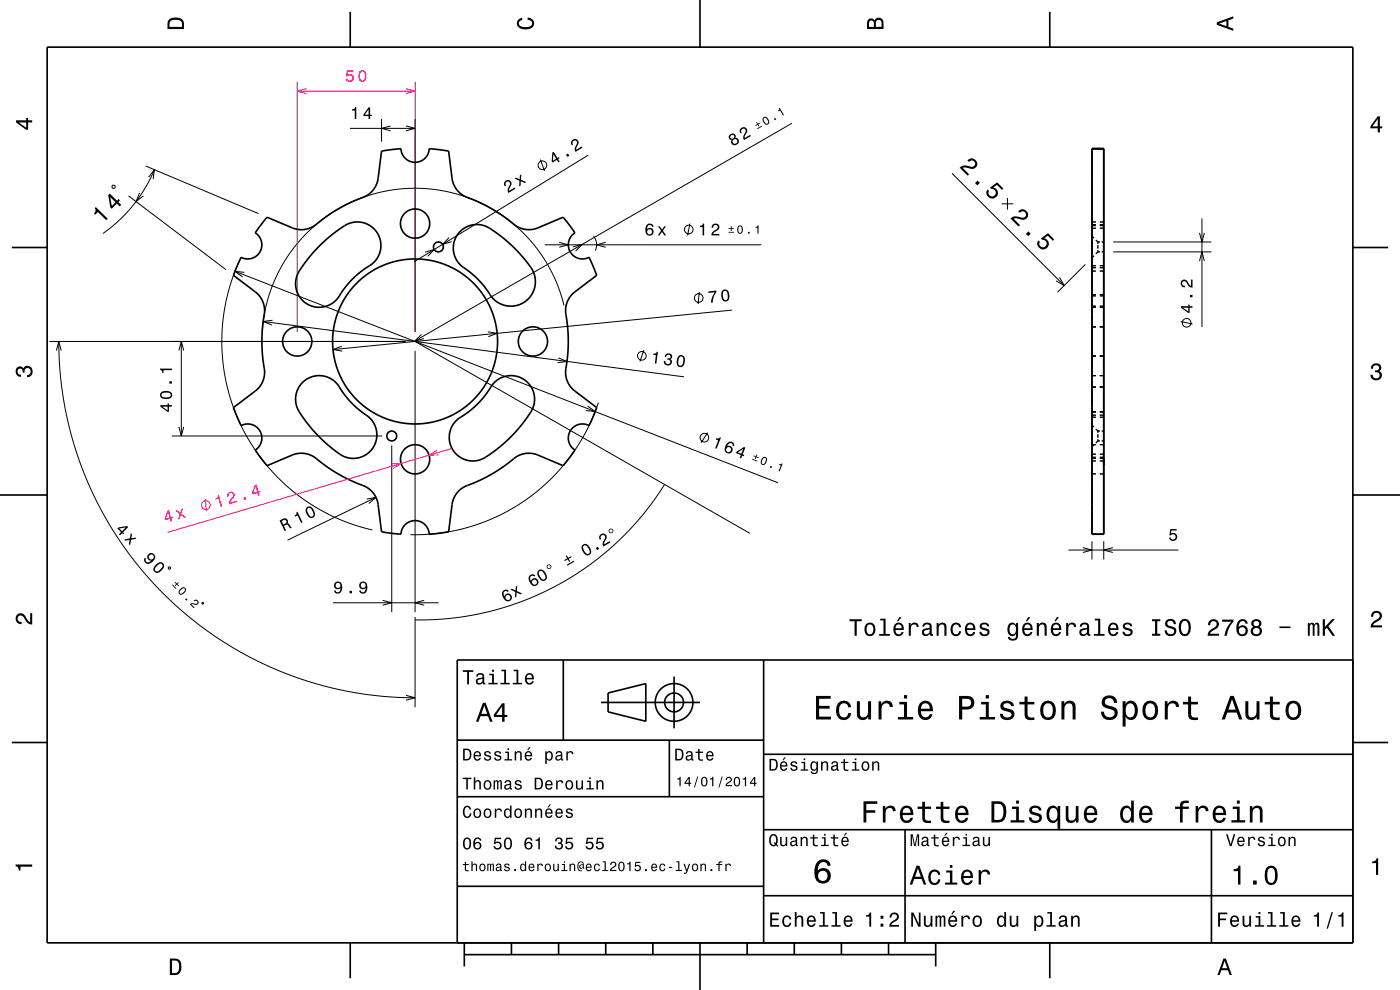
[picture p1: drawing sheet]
<svg xmlns="http://www.w3.org/2000/svg" width="297mm" height="210mm" viewBox="0 0 297 210" stroke-linecap="round" stroke-linejoin="round" font-family="sans-serif">
<g fill="none" stroke="#000" stroke-width=".21">
<path d="M30.9 35.2l23.9 10.1M80.9 25.2v4.9M88.1 25.2v45.2M27.3 41.6l20.6 15.6M49.9 57.6l115.2 44.8M50.6 55.7l-1.7 4.4-1 4.2-.7 4.7-.1 4.5 .3 4.4 .9 4.7 1.2 3.8 1.9 4.4 2.2 3.9 2.8 3.8 3.3 3.5 3.2 2.8 3.7 2.5 3.7 2.1 4.4 1.8 4.3 1.2M51.8 57.8l-1.9-.2 1.6 1.1M125.9 50.1a2.99 2.99 0 0 1 .4 3M230.2 56.1l-5.9 5.9M231.7 46.1v.5M231.7 47.1v.5M231.7 57.5h.8"/>
<path d="M231.7 47.9h.8M231.7 56.4h.8M231.7 48.4h.8M231.7 56.8h.8M231.7 56.7h.8M231.7 47.1h.8M231.7 47.6h.8M231.7 50.1l.4 .4M232.1 54.3l-.4 .4M232.5 50.9l.4 .4M232.9 53.4h.4M232.9 51.3h.4"/>
<path d="M232.9 51.3v.4M232.9 52v.7M232.9 53.1v.3M232.9 53.4l-.4 .4M233.3 57.5h.9M233.3 47.9h.9M233.3 56.4h.9M233.3 48.4h.9M233.3 56.8h.9M233.3 56.7h.9M233.3 47.1h.9M233.3 47.6h.9"/>
<path d="M233.7 53.4h.5M233.7 51.3h.5M236.2 53.4h20.8M236.2 51.3h20.8M10.5 72.4h75.6M12 74.4l.5-2 .5 2M12.5 72.4l.4 8 1.2 7.4 1.9 7.5 2.4 6.6 3.3 6.7 3.9 6.4 4.2 5.6 5.1 5.5 5.8 5.2 5.8 4.3 6.5 3.8 6.8 3.1 6.6 2.3 7 1.8 7.7 1.1 7 .3M55.8 68.2l89.3 11.7M57.8 67.9l-2 .3 1.9 .8M72.5 73.4l-1.9 .8 2 .3M88.1 74.4v55.5M88.1 72.5l71 40.6"/>
<path d="M103.5 70.4l2 .3-1.9 .7M118.4 75.9l1.9 .8-2 .2M119.6 64.8l-.7-2.6-1.1-2.8-1.3-2.7-1.4-2.4-1.8-2.4-2-2.2-2-1.9-2.2-1.7-2.5-1.6-2.7-1.5-2.7-1.1-2.4-.8-2.9-.6-3-.4-2.5-.2-3 .1-2.7 .4-2.9 .6-2.9 .9-2.5 1.1-2.5 1.2-2.3 1.5-2.6 2-2 1.8-1.9 2.1-1.8 2.4-1.3 2.1-1.4 2.6-1.2 3-.9 2.9-.5 2.4-.4 3.2M136.6 74.3l-.8 2.4M148.4 61.9l-.3 2.6M155.3 65.8l-84.7 8.4M231.7 69.3h.8M231.7 75.5h.8M231.7 62.8h.8M231.7 62.5h.8M231.7 65.2h.8M231.7 79.7h.8"/>
<path d="M231.7 64.9h.8M233.3 69.3h.9M233.3 75.5h.9M233.3 62.8h.9M233.3 62.5h.9M233.3 65.2h.9M233.3 79.7h.9M233.3 64.9h.9M36.5 92.5h44.6M83.1 94.5v35.4M124.7 86.1l1.6 1.2-2-.2M126.9 85.4l-1 2.8-1.3 2.9-1.6 2.8-1.9 2.7-2 2.6-2.4 2.5-2.2 2.1-2.8 2.1-2.5 1.6-2.8 1.6-3 1.3-3.3 1.2-3.1 .8-3.2 .6-3.2 .4h-3.5"/>
<path d="M150.1 91.8l-1.4 2.1M231.7 90.3h.1M231.7 96.3h.8M231.7 88.1h.8M231.7 87.4h.8M231.7 82.1h.8M231.7 97h.8M231.7 88.5h.8M231.7 94.3h.8M231.7 97.2h.8M231.7 97.8h.8M231.7 90.2l.4 .4"/>
<path d="M232.1 94.4l-.4 .4M232.5 91l.4 .4M232.9 91.4v.4M232.9 92.1v.7M232.9 93.2v.3M232.9 93.5h.4M232.9 91.4h.4M232.9 93.5l-.4 .4M233.3 96.3h.9M233.3 88.1h.9M233.3 87.4h.9M233.3 82.1h.9"/>
<path d="M233.3 97h.9M233.3 88.5h.9M233.3 94.3h.9M233.3 97.2h.9M233.3 97.8h.9M233.7 93.5h.5M233.7 91.4h.5M77.8 105.9l2-.4-1.6 1.3M79.8 105.5l-18.8 9.1M141 102.8l-2.2 3.3-2.6 3.3-2.7 3-2.6 2.7-3 2.6-2.8 2.1-3.3 2.3-3.5 2-3.8 1.9-3.4 1.4-3.8 1.3-3.9 1.1-3.9 .8-3.7 .5-3.7 .3-4 .1M231.7 114.8v3.9M231.7 113.3h.8"/>
<path d="M231.7 100.5h.8M233.3 113.3h.9M233.3 100.5h.9M234.2 114.8v3.9M35.7 120.4l.4-.1 .1 .3-.4 .1zM42.9 127.8l.3 .1-.1 .2h-.3zM88.1 130.9v19.1M86.1 147.5l2 .5-2 .5"/>
<circle cx="136.2" cy="75.5" r=".92"/>
<circle cx="148.2" cy="63.2" r=".92"/>
<circle cx="149.4" cy="92.8" r=".92"/>
</g>
<path d="M63.1 17.3v53.1M88.1 17.3v53.1" fill="none" stroke="#ff0080" stroke-width=".21"/>
<g fill="none" stroke="#000" stroke-width=".35">
<path d="M10 10h277v190h-277zM74.3 2.5v7.5M148.5 0v10M222.7 2.5v7.5M231.7 31.5h2.5v81.8h-2.5zM2.5 52.5h7.5M56.6 46.1l5.6 2.3a5.4 5.4 0 0 0 5.8-1.6l3.3-2.2 4-2.1a7 7 0 0 0 4.2-2.6l.7-1.9 .7-5.9 4.2-.6v.3a3 3 0 0 0 3.1 2.6 3 3 0 0 0 2.9-2.9l4.1 .6 .7 5.7a5.4 5.4 0 0 0 4.3 4.5l3.8 1.8 3.6 2.4a7.5 7.5 0 0 0 4.1 2.2h1l1.2-.3 5.6-2.3 2.5 3.3a3 3 0 0 0-1 4 3 3 0 0 0 4 1.2l1.6 3.8-4.6 3.5a5.4 5.4 0 0 0-1.8 6l.4 4.2-.3 4.3a7 7 0 0 0 .2 4.9l1.3 1.5 4.8 3.7-1.6 3.8-.3-.1a3 3 0 0 0-3.8 1.3 3 3 0 0 0 1.1 4l-2.5 3.3-5.4-2.3a5.4 5.4 0 0 0-6 1.5l-3.5 2.4-3.8 1.9a7 7 0 0 0-4.1 2.7l-.8 1.8-.7 6-4.1 .5-.1-.2a3 3 0 0 0-3.1-2.7 3 3 0 0 0-2.8 2.9l-4.2-.5-.7-5.7a5.4 5.4 0 0 0-4.3-4.5l-3.8-1.9-3.6-2.3a7 7 0 0 0-4.3-2.3l-2 .3-5.6 2.4-2.5-3.3 .2-.2a3 3 0 0 0 .8-4 3 3 0 0 0-4-1l-1.6-3.8 4.6-3.5a5.4 5.4 0 0 0 1.8-6l-.3-4.5 .2-4a7 7 0 0 0-.2-4.9l-1.3-1.5-4.8-3.7 1.6-3.8 .3 .1a3 3 0 0 0 3.8-1.4 3 3 0 0 0-1.1-3.9zM67.9 52.1l3.4-3a6.7 6.7 0 0 1 5.3-2 5.1 5.1 0 0 1 4.2 4.5 5.1 5.1 0 0 1-3.3 5.3l-2.5 2-2.1 2.5a7.2 7.2 0 0 1-3.4 3.5 5.1 5.1 0 0 1-6.1-2.1 5.1 5.1 0 0 1 .8-6.3l1.8-2.4zM97.6 49.1a5.3 5.3 0 0 1 7.4 .1l3.5 2.8 2.7 2.9a6.9 6.9 0 0 1 2.4 5.3 5.3 5.3 0 0 1-4.5 4.7 5.3 5.3 0 0 1-5.7-3.2l-1.7-2.2-2.1-1.8a6.5 6.5 0 0 1-3.3-3.8 5 5 0 0 1 1.3-4.8zM287 52.5h7.5M64.2 81.1a5.1 5.1 0 0 1 8.3 1.8l1.7 2.2 2.2 2a7.1 7.1 0 0 1 3.3 3.6 5.1 5.1 0 0 1-2.2 5.8 5.1 5.1 0 0 1-6.2-.8l-3.6-3.1-2.9-3.4a6.7 6.7 0 0 1-2-5.5l.5-1.4zM96.7 89.3l3.8-2.9 2.7-2.9a7.2 7.2 0 0 1 3.4-3.5 5.1 5.1 0 0 1 6.1 2.1 5.1 5.1 0 0 1-.8 6.3l-1.6 2.2-1.7 1.8-3.8 3.3a6.7 6.7 0 0 1-5.2 2 5 5 0 0 1-4-3.3 5 5 0 0 1 1.1-5.1z"/>
<path d="M0 105h10M287 105h10M119.5 140v17M162 140v60M287 140h-190v60M2.5 157.5h7.5M97 157h65M127.5 149h21M129 147l8-2v8l-8-2zM142 157v12M143 143.5v11M287 157.5h7.5"/>
<path d="M97 169h65M162 176h125M162 160h125M192 176v24M257 176v24M97 188h65M162 190h125M74.3 200v7.5M98.5 202.5h100M98.5 200v5M108.5 200v2.5M118.5 200v2.5"/>
<path d="M128.5 200v2.5M138.5 200v2.5M148.5 200v10M158.5 200v2.5M168.5 200v2.5M178.5 200v2.5M188.5 200v2.5M198.5 200v5M222.7 200v7.5"/>
<circle cx="88.1" cy="47.4" r="3.1"/>
<circle cx="93" cy="52.4" r="1.05"/>
<circle cx="63.1" cy="72.4" r="3.1"/>
<circle cx="88.1" cy="72.4" r="17.5"/>
<circle cx="113.1" cy="72.4" r="3.1"/>
<circle cx="83.1" cy="92.5" r="1.05"/>
<circle cx="88.1" cy="97.4" r="3.1"/>
<circle cx="143" cy="149" r="2"/>
<circle cx="143" cy="149" r="4"/>
</g>
<g fill="#000">
<path d="M36 4a2.18 2.18 0 0 0-.5 2.2h3.5v-1.2a1.43 1.43 0 0 0-1.7-1.3zM36.3 4.4a2.15 2.15 0 0 1 2.2 .3l.1 1h-2.6v-1z" fill-rule="evenodd"/>
<path d="M109.9 4.2l.9-.4v.4a.7 .7 0 0 0-.7 .5 .7 .7 0 0 0 .3 .8 1.7 1.7 0 0 0 2.5-.5 .9 .9 0 0 0-1-.8v-.5a1.24 1.24 0 0 1 1.4 1.1 1.24 1.24 0 0 1-1 1.4 2.22 2.22 0 0 1-2.5-.7l-.2-.5z" fill-rule="evenodd"/>
<path d="M184.2 4.2l-.3 .7v1.3h3.5v-1.3a.98 .98 0 0 0-.7-1.1 .98 .98 0 0 0-1.2 .6 .84 .84 0 0 0-1.3-.2zM184.5 4.5a.54 .54 0 0 1 .6-.1 .54 .54 0 0 1 .3 .6v.7h-1zM185.9 4.4a.62 .62 0 0 1 .8-.1 .62 .62 0 0 1 .3 .6v.8h-1.2z" fill-rule="evenodd"/>
<path d="M258.1 4.7v.6l3.5 1.2v-.4l-1-.4v-1.4l1-.4v-.4zM258.6 5l1.6-.5v1z" fill-rule="evenodd"/>
<path d="M3.4 25.5v.5l2.1 1.5h.5v-1.5h.8v-.5h-.8v-.5h-.4v.5zM4 26h1.6v1.1z" fill-rule="evenodd"/>
<path d="M292.3 24.7l-1.6 2.1v.4h1.6v.9h.4v-.9h.5v-.4h-.5v-2.1zM292.3 25.2v1.6h-1.1z" fill-rule="evenodd"/>
<path d="M138.6 75v.3h.5l-.2 1.8h.3l.4-2.5h-.3a.55 .55 0 0 1-.7 .4zM141.3 75.1l-.3 .6h.3a.44 .44 0 0 1 .3-.5 .44 .44 0 0 1 .6 .3 .44 .44 0 0 1-.3 .5h-.3v.3a.53 .53 0 0 1 .6 .5 .53 .53 0 0 1-.7 .5 .53 .53 0 0 1-.3-.7h-.4a.84 .84 0 0 0 1 .9 .84 .84 0 0 0 .6-1.2l-.2-.1a.72 .72 0 0 0 .2-1.1 .72 .72 0 0 0-1.1 0zM143.9 75.6a1.44 1.44 0 0 0 .4 2.3 1.45 1.45 0 0 0 .9-2.2 .79 .79 0 0 0-1.3-.1zM144.1 75.8a.45 .45 0 0 1 .5-.2 .45 .45 0 0 1 .3 .3l.1 .3a1.15 1.15 0 0 1-.7 1.4l-.2-.1a1.64 1.64 0 0 1 0-1.7z" fill-rule="evenodd"/>
<path d="M150.3 61.8v.3l1.3-.1a3.7 3.7 0 0 0-.8 2.2h.4a3.7 3.7 0 0 1 .8-2.3v-.3zM153.4 61.5a1.73 1.73 0 0 0 .2 2.4 .81 .81 0 0 0 1.1-.7v-.6a1.07 1.07 0 0 0-1-1.2zM153.5 61.8l.5-.1a1.68 1.68 0 0 1 .2 1.9h-.5a1.7 1.7 0 0 1-.2-1.8z" fill-rule="evenodd"/>
<path d="M291.1 77.4a1.08 1.08 0 0 1 1.4-.2 1.08 1.08 0 0 1 .4 1.2l-.3 .3a1.06 1.06 0 0 1 .5 1.3 1.06 1.06 0 0 1-1.2 .7 1.1 1.1 0 0 1-1.2-1.2h.5a.71 .71 0 0 0 1 .8 .71 .71 0 0 0 .1-1.3h-.6v-.4a.61 .61 0 0 0 .8-.3 .61 .61 0 0 0-.2-.8 .61 .61 0 0 0-.9 .2l-.1 .5h-.5z" fill-rule="evenodd"/>
<path d="M3.6 78a.86 .86 0 0 1 1.4 .2 1.06 1.06 0 0 1 1.2-.6 1.06 1.06 0 0 1 .7 1.2 1.1 1.1 0 0 1-1.2 1.2v-.4a.71 .71 0 0 0 .8-1 .71 .71 0 0 0-1.3-.1v.6h-.4a.61 .61 0 0 0-.3-.8 .61 .61 0 0 0-.8 .2 .61 .61 0 0 0 .2 .8l.6 .2v.4a1.15 1.15 0 0 1-1.2-.6 1.15 1.15 0 0 1 .3-1.3z" fill-rule="evenodd"/>
<path d="M151.9 93l-.1 .2 .6 .2-.7 1.7 .3 .1 .9-2.4h-.2a.55 .55 0 0 1-.8 .2zM154.3 94l-.3 .4a1.01 1.01 0 0 0-.2 1.3 1.01 1.01 0 0 0 1.1 .4 .82 .82 0 0 0 .5-1.1 .82 .82 0 0 0-1.1-.4 .74 .74 0 0 1 .8-.6l.3 .2v.4l.3 .1a.82 .82 0 0 0-.4-.9 .82 .82 0 0 0-1 .2zM154 95.4a.55 .55 0 0 1 1.1 0 .55 .55 0 0 1-1.1 0zM156.3 95.8l-.2 .3 1.1 .4-.3 .6 .3 .1 .3-.6 .3 .2 .1-.3-.3-.1 .5-1.5-.3-.1zM156.5 96l1.2-.8-.4 1.1z" fill-rule="evenodd"/>
<path d="M159.6 97.3l-.1 .2 1.1 .4 .1-.1zM159.9 96.6l-.1 .2 .5 .1-.2 .4 .2 .1 .1-.4 .5 .2 .1-.2-.5-.2 .2-.4h-.2l-.2 .4zM161.9 97l-.2 .2a.95 .95 0 0 0 0 1.4 .98 .98 0 0 0 .9-.6 .98 .98 0 0 0-.2-1.1zM162 97.2a.31 .31 0 0 1 .3-.1 .31 .31 0 0 1 .2 .3l-.4 1a.32 .32 0 0 1-.5-.2zM163.5 98.8l-.2 .4 .3 .1 .2-.3zM165.3 98.4v.2l.3 .1-.4 1.2 .2 .1 .6-1.6z" fill-rule="evenodd"/>
<path d="M25.1 111.9l-.2 .2 .8 .8-.5 .4 .3 .2 .4-.4 .3 .3 .2-.2-.3-.3 1.1-1.1-.2-.2zM25.3 112.1l1.4-.2-.8 .8zM26.4 114.4l.2 .3 .9-.2-.2 .9 .3 .3 .2-1.2 1.1-.2-.2-.3-.9 .2 .2-.8-.3-.3-.2 1.1z" fill-rule="evenodd"/>
<path d="M31.5 117.6a.79 .79 0 0 0-.2 .9 .79 .79 0 0 0 .8 .4 .74 .74 0 0 1-1.1 .3l-.1-.3 .1-.3-.2-.3a.88 .88 0 0 0 .2 1.2 .88 .88 0 0 0 1.2-.2 1.01 1.01 0 0 0 .7-1.1 1.01 1.01 0 0 0-.8-.9zM31.6 118.2a.55 .55 0 0 1 1.1 0 .55 .55 0 0 1-1.1 0zM33.1 119.8a1.01 1.01 0 0 0-.3 1.5 1.45 1.45 0 0 0 2-1.1 .81 .81 0 0 0-.4-.9 .81 .81 0 0 0-.9 .1zM33.3 120l.6-.4a.45 .45 0 0 1 .5 .1 .45 .45 0 0 1 .1 .4l-.2 .3a1.16 1.16 0 0 1-1.3 .7l-.1-.5z" fill-rule="evenodd"/>
<path d="M59.3 110.4l1.1 2.3 .3-.2-.5-.9 .7-.3 .6 .8 .4-.2-.7-.8-.2-.1a.69 .69 0 0 0-.1-.9 .69 .69 0 0 0-.9-.1zM59.7 110.5l.4-.1a.43 .43 0 0 1 .6 .1 .43 .43 0 0 1-.3 .6l-.3 .2z" fill-rule="evenodd"/>
<path d="M62.9 108.6a.55 .55 0 0 1-.4 .8l.1 .2 .5-.2 .8 1.6 .3-.2-1.1-2.3zM65 107.7a1.74 1.74 0 0 0 1 2.2 .82 .82 0 0 0 .8-1.1l-.2-.5a1.08 1.08 0 0 0-1.3-.8zM65.2 107.9l.4-.2a1.7 1.7 0 0 1 .9 1.7l-.5 .2a1.7 1.7 0 0 1-.8-1.7z" fill-rule="evenodd"/>
<path d="M3.6 130.4a1.22 1.22 0 0 1 2 .7l.4 .6 .4 .3v-1.9h.4v2.4a1.8 1.8 0 0 1-1.7-1.4 .71 .71 0 0 0-.9-.5 .71 .71 0 0 0-.5 .8 .71 .71 0 0 0 .9 .5v.5a1.18 1.18 0 0 1-1.2-.7 1.18 1.18 0 0 1 .2-1.3z" fill-rule="evenodd"/>
<path d="M36.6 124l-.1 .1 .8 .8 .1-.1zM37.1 123.4l-.1 .1 .4 .4-.3 .3 .1 .1 .3-.3 .4 .4 .1-.2-.4-.3 .3-.3-.1-.1-.3 .3zM38.2 124.9a.71 .71 0 0 0-.2 1.1 .98 .98 0 0 0 1.1-.2 .98 .98 0 0 0 .2-1.1 .71 .71 0 0 0-1.1 .2zM38.4 125.1l.4-.3a.31 .31 0 0 1 .4 .1 .31 .31 0 0 1 0 .3l-.7 .7a.32 .32 0 0 1-.4-.4zM39.3 127.2l.2 .2 .3-.2-.3-.3zM40.3 128.2l.8 .8 .2-.1-.7-.7h.1a1.06 1.06 0 0 0 1.4-.2 .6 .6 0 0 0-.3-.7 .6 .6 0 0 0-.7 .1l.2 .2a.38 .38 0 0 1 .5 0 .38 .38 0 0 1 0 .5 .38 .38 0 0 1-.6-.1l-.5-.1z" fill-rule="evenodd"/>
<path d="M180.2 131.4v.4h1.1v3.1h.5v-3.1h1v-.4zM183.7 132.4a1.53 1.53 0 0 0 .9 2.6 1.48 1.48 0 0 0 1.1-1.5 1.48 1.48 0 0 0-1.1-1.4l-.5 .1zM184 132.7a.67 .67 0 0 1 .7-.2 .67 .67 0 0 1 .5 .5 1.11 1.11 0 0 1-.6 1.6 1.17 1.17 0 0 1-.6-1.9zM186.7 131.2v.4h.7v2.9h-.9v.4h2.3v-.4h-.9v-3.3zM190.8 130.9l-.5 .9h.3l.7-.9zM189.8 132.4a1.54 1.54 0 0 0 .8 2.6 1.07 1.07 0 0 0 1.1-.9h-.4l-.3 .3-.3 .2a.76 .76 0 0 1-.7-1h1.7a1.16 1.16 0 0 0-.4-1.3 1.16 1.16 0 0 0-1.5 .1zM190.2 132.7a.66 .66 0 0 1 .8-.2 .66 .66 0 0 1 .3 .8h-1.3zM192.8 132.2v2.7h.4v-1.6a.66 .66 0 0 1 .4-.8 .66 .66 0 0 1 .8 .3l.1 .2h.4a.89 .89 0 0 0-.7-.9 .89 .89 0 0 0-1 .5v-.4zM195.9 132.3l-.2 .6h.4a.55 .55 0 0 1 .7-.5 .55 .55 0 0 1 .3 .8h-.2a1 1 0 0 0-1 .2 1 1 0 0 0-.3 1.1 .93 .93 0 0 0 1.7 0l.1 .3 .5 .1v-.4h-.2v-1.6a1.02 1.02 0 0 0-1.8-.6zM196.1 133.8l1.1-.3a.77 .77 0 0 1-.2 .9 .77 .77 0 0 1-.9 0zM198.7 132.2v2.7h.4v-1.6a.63 .63 0 0 1 .6-.9 .63 .63 0 0 1 .6 .8v1.7h.5v-1.8a.89 .89 0 0 0-.6-1 .89 .89 0 0 0-1.1 .5v-.4zM202 132.4a1.53 1.53 0 0 0 .8 2.6 1.06 1.06 0 0 0 1.1-1.1h-.4a.67 .67 0 0 1-.7 .7 .67 .67 0 0 1-.7-.6 1.11 1.11 0 0 1 .7-1.6 .59 .59 0 0 1 .7 .6h.4a1.09 1.09 0 0 0-.8-.9 1.09 1.09 0 0 0-1.1 .3zM205 132.4a1.54 1.54 0 0 0 .8 2.6 1.07 1.07 0 0 0 1.1-.9h-.5l-.2 .3-.4 .2a.76 .76 0 0 1-.6-1h1.7a1.16 1.16 0 0 0-.5-1.3 1.16 1.16 0 0 0-1.4 .1zM205.3 132.7a.66 .66 0 0 1 .8-.2 .66 .66 0 0 1 .4 .8h-1.3zM208.1 132.3a.75 .75 0 0 0-.2 .8 .75 .75 0 0 0 .7 .5l.9 .4a.63 .63 0 0 1-.6 .6 .63 .63 0 0 1-.7-.6h-.4a1.07 1.07 0 0 0 1.2 .9 1.07 1.07 0 0 0 .9-1.2l-.4-.3-1.1-.3a.54 .54 0 0 1 .4-.7 .54 .54 0 0 1 .6 .5h.5a1.03 1.03 0 0 0-.7-.9 1.03 1.03 0 0 0-1.1 .3zM214 132.4a1.58 1.58 0 0 0 .8 2.6l.4-.2 .4-.4a.73 .73 0 0 1-.4 1 .73 .73 0 0 1-1-.3h-.4a1.1 1.1 0 0 0 1.3 .8 1.1 1.1 0 0 0 .9-1.2v-2.5h-.4v.4l-.4-.4a.91 .91 0 0 0-1.2 .2zM214.3 132.7a.63 .63 0 0 1 .7-.2 .63 .63 0 0 1 .5 .6 1.11 1.11 0 0 1-.7 1.5 1.19 1.19 0 0 1-.5-1.9zM218.1 130.9l-.5 .9h.3l.7-.9zM217.1 132.4a1.54 1.54 0 0 0 .8 2.6 1.07 1.07 0 0 0 1.1-.9h-.4l-.2 .3-.4 .2a.76 .76 0 0 1-.7-1h1.8a1.17 1.17 0 0 0-.5-1.3 1.17 1.17 0 0 0-1.5 .1zM217.5 132.7a.66 .66 0 0 1 .8-.2 .66 .66 0 0 1 .3 .8h-1.3zM219.9 132.2v2.7h.5v-1.6a.63 .63 0 0 1 .4-.8 .63 .63 0 0 1 .8 .4v2h.4v-1.8a.89 .89 0 0 0-.6-1 .89 .89 0 0 0-1 .5v-.4zM224.2 130.9l-.5 .9h.3l.7-.9zM223.2 132.4a1.54 1.54 0 0 0 .8 2.6 1.07 1.07 0 0 0 1.1-.9h-.4l-.3 .3-.3 .2a.76 .76 0 0 1-.7-1h1.7a1.17 1.17 0 0 0-.4-1.3 1.17 1.17 0 0 0-1.5 .1zM223.6 132.7a.66 .66 0 0 1 .8-.2 .66 .66 0 0 1 .3 .8h-1.3zM226.2 132.2v2.7h.4v-1.6a.66 .66 0 0 1 .4-.8 .66 .66 0 0 1 .8 .3v.2h.5a.89 .89 0 0 0-.7-.9 .89 .89 0 0 0-1 .5v-.4zM229.3 132.3l-.2 .6h.4a.55 .55 0 0 1 .6-.5 .55 .55 0 0 1 .4 .8h-.2a1 1 0 0 0-1 .2 1 1 0 0 0-.3 1.1 .93 .93 0 0 0 1.7 0l.1 .3 .5 .1v-.4h-.2v-1.6a1.02 1.02 0 0 0-.7-.8 1.02 1.02 0 0 0-1.1 .2zM229.5 133.8l1.1-.3a.77 .77 0 0 1-.2 .9 .77 .77 0 0 1-.9 0l-.1-.3zM232.3 131.2v.4h.7v2.9h-.9v.4h2.2v-.4h-.9v-3.3zM235.4 132.4a1.54 1.54 0 0 0 .8 2.6 1.06 1.06 0 0 0 1-.9h-.4l-.2 .3-.4 .2a.76 .76 0 0 1-.7-1h1.8a1.16 1.16 0 0 0-.5-1.3 1.16 1.16 0 0 0-1.4 .1zM235.7 132.7a.66 .66 0 0 1 .8-.2 .66 .66 0 0 1 .3 .8h-1.3zM238.4 132.3a.75 .75 0 0 0-.2 .8 .75 .75 0 0 0 .7 .5l.9 .4a.63 .63 0 0 1-.6 .6 .63 .63 0 0 1-.6-.6h-.5a1.07 1.07 0 0 0 1.2 .9 1.07 1.07 0 0 0 .9-1.2l-.4-.3-1.1-.3a.54 .54 0 0 1 .5-.7 .54 .54 0 0 1 .6 .5h.4a1.03 1.03 0 0 0-.7-.9 1.03 1.03 0 0 0-1.1 .3zM244.4 131.4v.4h.6v2.6h-.6v.5h1.8v-.5h-.7v-2.6h.7v-.4zM247.5 131.6a.96 .96 0 0 0-.3 1 .96 .96 0 0 0 .9 .6 .77 .77 0 0 1 .9 1 .84 .84 0 0 1-.9 .3 .84 .84 0 0 1-.6-.8h-.4a1.21 1.21 0 0 0 1.4 1.3 1.21 1.21 0 0 0 .8-1.8l-.8-.3a.71 .71 0 0 1-.9-.7 .7 .7 0 0 1 .8-.5 .7 .7 0 0 1 .6 .7h.5a1.16 1.16 0 0 0-.7-1.1 1.16 1.16 0 0 0-1.3 .3zM250.4 131.7a2.52 2.52 0 0 0 .4 3.1 1.21 1.21 0 0 0 1.7-.9 1.93 1.93 0 0 0-.9-2.6l-.8 .1zM251 131.8l.3-.1a1.7 1.7 0 0 1 .4 2.7l-.4 .1a1.68 1.68 0 0 1-.3-2.7zM256.6 131.7l-.3 .9h.4a.71 .71 0 0 1 .5-.8 .71 .71 0 0 1 .9 .5 .71 .71 0 0 1-.5 .8 1.79 1.79 0 0 0-1.4 1.8h2.4v-.5h-1.9a2.23 2.23 0 0 1 1.5-1.1 1.13 1.13 0 0 0 .1-1.7 1.13 1.13 0 0 0-1.7 .1zM259.3 131.4v.5h1.9a5.1 5.1 0 0 0-1.4 3h.5a5.2 5.2 0 0 1 1.4-3v-.5zM262.8 131.6a2.39 2.39 0 0 0 .2 3.3 1.16 1.16 0 0 0 1.5-.4 1.16 1.16 0 0 0-.2-1.5 1.16 1.16 0 0 0-1.5 0 1.02 1.02 0 0 1 .8-1.3 .58 .58 0 0 1 .6 .6h.5a1.11 1.11 0 0 0-.7-.9 1.11 1.11 0 0 0-1.2 .2zM262.7 133.8a.75 .75 0 0 1 1.5 0 .75 .75 0 0 1-1.5 0zM265.7 131.6a.83 .83 0 0 0 .2 1.4 1.11 1.11 0 0 0-.4 1.5 1.11 1.11 0 0 0 1.5 .4 1.03 1.03 0 0 0 .7-.9 1.03 1.03 0 0 0-.5-1 .89 .89 0 0 0 .4-1.1 .89 .89 0 0 0-1.1-.6zM265.8 133.9a.71 .71 0 0 1 1.4 0 .71 .71 0 0 1-1.4 0zM265.9 132.3a.6 .6 0 0 1 1.2 0 .6 .6 0 0 1-1.2 0zM271.4 132.9v.3h2.4v-.3zM277.4 132.2v2.7h.5v-2.1l.2-.3h.2l.2 .2v2.2h.4v-2.1l.3-.4 .2 .2 .1 .4v1.9h.4v-1.9a.69 .69 0 0 0-.5-.9l-.6 .3-.2-.2-.3-.1-.5 .3v-.2zM280.6 131.4v3.5h.5v-1.3l.4-.4 1.2 1.7h.5l-1.4-2.1 1.4-1.4h-.6l-1.5 1.6v-1.6z" fill-rule="evenodd"/>
<path d="M291.2 129.9a1.18 1.18 0 0 1 1.9 .3 1.18 1.18 0 0 1-1 1.7l-.5 .3-.3 .5h1.9v.4h-2.4a1.8 1.8 0 0 1 1.4-1.8 .71 .71 0 0 0 .5-.8 .71 .71 0 0 0-.9-.5 .71 .71 0 0 0-.5 .8h-.4z" fill-rule="evenodd"/>
<path d="M98.2 158.8v2.5h.9a1.37 1.37 0 0 0 .7-2.2 1.56 1.56 0 0 0-1.6-.3zM98.6 159.1a.98 .98 0 0 1 1.1 .7 .98 .98 0 0 1-.6 1.2h-.5zM100.7 159.6a1.04 1.04 0 0 0-.2 1.2 1.04 1.04 0 0 0 1 .5l.5-.5h-.3l-.4 .3a.54 .54 0 0 1-.5-.7h1.3a.83 .83 0 0 0-.4-.9 .83 .83 0 0 0-1 .1zM100.9 159.7l.2-.1a.47 .47 0 0 1 .5 .1 .47 .47 0 0 1 .1 .5h-.9zM102.9 159.5l-.2 .1a.69 .69 0 0 0 .9 .9l.2 .1a.43 .43 0 0 1-.4 .5 .43 .43 0 0 1-.4-.4h-.3a.74 .74 0 0 0 .9 .7 .74 .74 0 0 0 .5-1l-1-.4a.38 .38 0 0 1 .3-.5 .38 .38 0 0 1 .4 .4h.3a.78 .78 0 0 0-1.2-.4zM105.1 159.5l-.2 .1a.69 .69 0 0 0 .9 .9l.2 .1a.43 .43 0 0 1-.4 .5 .43 .43 0 0 1-.5-.4h-.3a.74 .74 0 0 0 .9 .7 .74 .74 0 0 0 .5-1l-.9-.4a.38 .38 0 0 1 .3-.5 .38 .38 0 0 1 .4 .4h.3a.77 .77 0 0 0-1.2-.4zM107.2 159.4v.3h.5v1.3h-.7v.3h1.6v-.3h-.6v-1.6zM107.7 158.7v.4h.3v-.4zM109.2 159.4v1.9h.3v-1.1a.45 .45 0 0 1 .4-.6 .45 .45 0 0 1 .5 .5v1.2h.3v-1.3a.63 .63 0 0 0-.5-.7 .63 .63 0 0 0-.7 .4v-.3zM112.2 158.5l-.4 .6h.3l.5-.6zM111.5 159.6a1.04 1.04 0 0 0-.2 1.2 1.04 1.04 0 0 0 1.1 .5l.5-.5h-.3l-.5 .3a.54 .54 0 0 1-.5-.7h1.3a.83 .83 0 0 0-.4-.9 .83 .83 0 0 0-1 .1zM111.8 159.7l.1-.1a.48 .48 0 0 1 .5 .1 .48 .48 0 0 1 .2 .5h-1zM115.7 159.4v2.7h.3v-1.1a.66 .66 0 0 0 .7 .4 .66 .66 0 0 0 .5-.6 .91 .91 0 0 0 0-1.1 .91 .91 0 0 0-1-.3l-.2 .3v-.3zM116.1 159.8a.45 .45 0 0 1 .5-.2 .45 .45 0 0 1 .3 .4 .65 .65 0 0 1 .1 .8 .65 .65 0 0 1-.7 .2 .98 .98 0 0 1-.2-1.2zM118.1 159.5l-.2 .4h.3a.39 .39 0 0 1 .4-.3 .39 .39 0 0 1 .3 .5h-.1a.65 .65 0 0 0-1 .4 .65 .65 0 0 0 .6 .9l.6-.3 .1 .2h.4v-.2l-.2-.1v-1.1a.72 .72 0 0 0-.5-.6 .72 .72 0 0 0-.7 .2zM118.2 160.6l.8-.3a.55 .55 0 0 1-.2 .7 .55 .55 0 0 1-.6 0zM120.1 159.4v1.9h.4v-1.1a.47 .47 0 0 1 .2-.6 .47 .47 0 0 1 .6 .2v.2h.4a.64 .64 0 0 0-.5-.7 .64 .64 0 0 0-.8 .4v-.3z" fill-rule="evenodd"/>
<path d="M98.2 142.2v.3h.9v2.7h.4v-2.7h.9v-.3zM101.3 143l-.3 .5h.4a.47 .47 0 0 1 .5-.4 .47 .47 0 0 1 .4 .6l-.2 .1a.84 .84 0 0 0-1 .2 .84 .84 0 0 0 0 1.1 .9 .9 0 0 0 1.3-.2l.1 .2 .5 .1v-.3l-.3-.1v-1.3a.87 .87 0 0 0-1.4-.5zM101.4 144.3l.9-.3a.66 .66 0 0 1-.1 .7 .66 .66 0 0 1-.8 .1zM103.8 142.9v.3h.6v1.6h-.8v.4h2v-.4h-.8v-1.9zM104.4 142.1v.4h.4v-.4zM106.4 142.1v.3h.6v2.4h-.8v.4h1.9v-.4h-.7v-2.7zM109 142.1v.3h.6v2.4h-.8v.4h1.9v-.4h-.7v-2.7zM111.6 143.1a1.32 1.32 0 0 0 .7 2.1 .9 .9 0 0 0 .9-.7h-.3l-.2 .3-.4 .1a.65 .65 0 0 1-.6-.8h1.6a1 1 0 0 0-.4-1.2 1 1 0 0 0-1.3 .2zM111.9 143.3a.57 .57 0 0 1 .7-.1 .57 .57 0 0 1 .3 .6h-1.2z" fill-rule="evenodd"/>
<path d="M102.4 149.1l-1.4 4h.5l.4-1.2h1.6l.4 1.2h.6l-1.5-4zM102.7 149.7l.7 1.7h-1.3zM106.5 149.2l-1.7 2.4v.5h1.7v1h.5v-1h.6v-.5h-.6v-2.4zM106.5 149.9v1.7h-1.3z" fill-rule="evenodd"/>
<path d="M143.2 158.8v2.5h.9a1.37 1.37 0 0 0 .7-2.2 1.56 1.56 0 0 0-1.6-.3zM143.6 159.1a.98 .98 0 0 1 1.1 .7 .98 .98 0 0 1-.6 1.2h-.5zM145.7 159.5l-.2 .4h.3a.39 .39 0 0 1 .5-.3 .39 .39 0 0 1 .3 .5h-.2a.65 .65 0 0 0-.9 .4 .65 .65 0 0 0 .5 .9l.7-.3v.2h.4v-.2l-.1-.1-.1-1.1a.73 .73 0 0 0-.4-.6 .73 .73 0 0 0-.8 .2zM145.8 160.6l.8-.3a.55 .55 0 0 1-.1 .7 .55 .55 0 0 1-.7 0zM148.1 158.9v.5h-.5v.3h.5v1.3a.75 .75 0 0 0 1 .4v-.3a.48 .48 0 0 1-.7-.3v-1.1h.7v-.3h-.7v-.5zM150 159.6a1.04 1.04 0 0 0-.2 1.2 1.04 1.04 0 0 0 1.1 .5l.5-.5h-.4l-.4 .3a.54 .54 0 0 1-.5-.7h1.3a.83 .83 0 0 0-.4-.9 .83 .83 0 0 0-1 .1zM150.3 159.7l.1-.1a.48 .48 0 0 1 .5 .1 .48 .48 0 0 1 .2 .5h-1z" fill-rule="evenodd"/>
<path d="M173.1 147.6v5h3.2v-.6h-2.5v-1.7h2.2v-.6h-2.2v-1.5h2.4v-.6zM177.8 149.2a2.59 2.59 0 0 0 .5 3.4 1.58 1.58 0 0 0 2.3-1.4h-.6a.95 .95 0 0 1-.9 1 .95 .95 0 0 1-1-.9 1.59 1.59 0 0 1 .9-2.1 .85 .85 0 0 1 .9 .8h.7a1.56 1.56 0 0 0-1.1-1.3 1.56 1.56 0 0 0-1.7 .5zM181.8 148.8v2.5a1.27 1.27 0 0 0 .9 1.4 1.27 1.27 0 0 0 1.5-.7v.6h.6v-3.8h-.6v2.2a.92 .92 0 0 1-.6 1.1 .92 .92 0 0 1-1.2-.4v-2.9zM186.4 148.8v3.8h.6v-2.2a.95 .95 0 0 1 .5-1.1 .95 .95 0 0 1 1.2 .3l.1 .4h.6a1.28 1.28 0 0 0-1-1.4 1.28 1.28 0 0 0-1.4 .8v-.6zM190.8 148.9v.5h1v2.7h-1.3v.5h3.2v-.5h-1.3v-3.2zM191.8 147.4v.8h.6v-.8zM195.1 149.2a2.62 2.62 0 0 0 .5 3.4 1.57 1.57 0 0 0 2.2-1.1h-.6l-.3 .5-.5 .2a1.08 1.08 0 0 1-1-1.3h2.5a1.66 1.66 0 0 0-.7-2 1.66 1.66 0 0 0-2.1 .3zM195.6 149.5a.94 .94 0 0 1 1.2-.2 .94 .94 0 0 1 .5 1h-1.9zM203.5 147.6v5h.6v-2.1h.8a1.47 1.47 0 0 0 1.8-1.2 1.47 1.47 0 0 0-1.5-1.7zM204.1 148.2a1.6 1.6 0 0 1 1.8 .5 .86 .86 0 0 1 0 .9 .86 .86 0 0 1-.9 .3h-.9zM208.1 148.9v.5h1v2.7h-1.3v.5h3.3v-.5h-1.3v-3.2zM209.1 147.4v.8h.7v-.8zM212.6 148.9a1.08 1.08 0 0 0-.3 1.2 1.08 1.08 0 0 0 1 .7l1.1 .4a.57 .57 0 0 1 .2 .6 .57 .57 0 0 1-.5 .4 .96 .96 0 0 1-1.4-.8h-.6a1.6 1.6 0 0 0 1.3 1.4 1.6 1.6 0 0 0 1.7-.8 1.13 1.13 0 0 0-1-1.6l-1.1-.3-.2-.4a.87 .87 0 0 1 .9-.5 .87 .87 0 0 1 .8 .6h.6a1.4 1.4 0 0 0-2.1-1.1zM217.4 147.8v1.1h-1.1v.5h1.1v2.6l.2 .4 .4 .3h1.4v-.5a.97 .97 0 0 1-1.4-.5v-2.3h1.4v-.5h-1.4v-1.1zM221.1 149.2a2.56 2.56 0 0 0 .5 3.4 1.72 1.72 0 0 0 1.8-.2 1.72 1.72 0 0 0 .6-1.7 1.7 1.7 0 0 0-.9-1.9 1.7 1.7 0 0 0-2 .4zM221.6 149.6a.96 .96 0 0 1 1-.4 .96 .96 0 0 1 .7 .8 1.59 1.59 0 0 1-1 2.2 1.19 1.19 0 0 1-1-1.5zM225.2 148.8v3.8h.6v-2.2a.97 .97 0 0 1 .5-1.1 .97 .97 0 0 1 1.1 .2l.1 .7v2.4h.7v-2.5a1.27 1.27 0 0 0-.9-1.4 1.27 1.27 0 0 0-1.5 .6v-.5zM234.1 147.9a1.38 1.38 0 0 0-.3 1.5 1.38 1.38 0 0 0 1.3 .9 1.25 1.25 0 0 1 1.4 .9 1.15 1.15 0 0 1-1.3 .9 1.15 1.15 0 0 1-1-1.1h-.7a1.8 1.8 0 0 0 1.7 1.8 1.8 1.8 0 0 0 1.9-1.6 1.46 1.46 0 0 0-1.5-1.4l-.6-.2a.83 .83 0 0 1-.5-1.1 .83 .83 0 0 1 1.2-.3l.5 .5 .1 .4h.7a1.67 1.67 0 0 0-1-1.6 1.67 1.67 0 0 0-1.9 .4zM238.2 148.8v5.3h.6v-2.1a1.32 1.32 0 0 0 1.4 .7 1.32 1.32 0 0 0 1.1-1.1 2.43 2.43 0 0 0-.8-2.8 1.21 1.21 0 0 0-1.7 .5v-.5zM239.1 149.6a.9 .9 0 0 1 .9-.4 .9 .9 0 0 1 .7 .8 1.61 1.61 0 0 1-.9 2.2 1.18 1.18 0 0 1-1-1.5zM242.8 149.2a2.56 2.56 0 0 0 .5 3.4 1.72 1.72 0 0 0 1.8-.2 1.72 1.72 0 0 0 .6-1.7 1.7 1.7 0 0 0-.9-1.9 1.7 1.7 0 0 0-2 .4zM243.3 149.6a.96 .96 0 0 1 1-.4 .96 .96 0 0 1 .7 .8 1.59 1.59 0 0 1-1 2.2 1.19 1.19 0 0 1-1-1.5zM247.1 148.8v3.8h.6v-2.2a.95 .95 0 0 1 .5-1.1 .95 .95 0 0 1 1.2 .3l.1 .4h.6a1.28 1.28 0 0 0-1-1.4 1.28 1.28 0 0 0-1.4 .8v-.6zM252 147.8v1.1h-1v.5h1l.1 2.6 .2 .4 .4 .3h1.4v-.5a.97 .97 0 0 1-1.4-.5v-2.3h1.4v-.5h-1.4v-1.1zM261 147.6l-1.8 5h.6l.6-1.4h2l.5 1.4h.7l-1.9-5zM261.4 148.3l.7 2.2h-1.5zM264.2 148.8v2.5a1.27 1.27 0 0 0 .9 1.4 1.27 1.27 0 0 0 1.5-.7v.6h.6v-3.8h-.6v2.2a.92 .92 0 0 1-.6 1.1 .92 .92 0 0 1-1.1-.4l-.1-2.9zM269.4 147.8v1.1h-1.1v.5h1.1v2.6l.2 .4 .4 .3 .7 .1 .8-.1v-.5a.97 .97 0 0 1-1.4-.5l-.1-2.3h1.5v-.5h-1.5v-1.1zM273.1 149.2a2.56 2.56 0 0 0 .6 3.4 1.72 1.72 0 0 0 1.8-.2 1.72 1.72 0 0 0 .6-1.7 1.7 1.7 0 0 0-.9-1.9 1.7 1.7 0 0 0-2.1 .4zM273.6 149.6a.96 .96 0 0 1 1-.4 .96 .96 0 0 1 .7 .8 1.59 1.59 0 0 1-.9 2.2 1.19 1.19 0 0 1-1.1-1.5z" fill-rule="evenodd"/>
<path d="M98.4 178a1.44 1.44 0 0 0 .7 2.2 1.45 1.45 0 0 0 .6-2.2 .79 .79 0 0 0-1.3 0zM98.8 178h.5a1.69 1.69 0 0 1 0 1.9h-.5a1.71 1.71 0 0 1 0-1.9zM100.8 177.8a1.72 1.72 0 0 0 .1 2.3 .83 .83 0 0 0 1.1-.2 .83 .83 0 0 0-.1-1.1 .83 .83 0 0 0-1.2 0 .74 .74 0 0 1 .6-.9l.3 .1 .2 .3h.3a.8 .8 0 0 0-.5-.6 .8 .8 0 0 0-.8 .1zM100.7 179.4a.55 .55 0 0 1 1.1 0 .55 .55 0 0 1-1.1 0zM105 177.7l-.2 1.3h.3a.57 .57 0 0 1 .8-.1 .57 .57 0 0 1 0 .9 .57 .57 0 0 1-.9-.3h-.3a.86 .86 0 0 0 1.1 .8 .86 .86 0 0 0 .6-1.2 .86 .86 0 0 0-1.3-.4l.1-.7h1.1v-.3zM107.1 178a1.44 1.44 0 0 0 .7 2.2 1.45 1.45 0 0 0 .6-2.2 .79 .79 0 0 0-1.3 0zM107.5 178h.5a1.69 1.69 0 0 1 0 1.9h-.5a1.71 1.71 0 0 1 0-1.9zM111.6 177.8a1.72 1.72 0 0 0 .1 2.3 .83 .83 0 0 0 1.1-.2 .83 .83 0 0 0-.1-1.1 .83 .83 0 0 0-1.1 0 .74 .74 0 0 1 .6-.9l.3 .1 .1 .3h.4a.8 .8 0 0 0-.6-.6 .8 .8 0 0 0-.8 .1zM111.6 179.4a.53 .53 0 0 1 1 0 .53 .53 0 0 1-1 0zM113.6 178.1v.3h.6v1.8h.3v-2.6h-.2a.55 .55 0 0 1-.7 .5zM118 177.8l-.2 .7h.3a.44 .44 0 0 1 .2-.6 .44 .44 0 0 1 .6 .2 .44 .44 0 0 1-.2 .6h-.3v.3a.52 .52 0 0 1 .7 .3 .52 .52 0 0 1-.4 .7 .52 .52 0 0 1-.6-.4l-.1-.2h-.3a.84 .84 0 0 0 1.1 .8 .84 .84 0 0 0 .4-1.3l-.2-.1a.72 .72 0 0 0 .1-1.1 .72 .72 0 0 0-1.1 .1zM120.1 177.7l-.2 1.3h.3a.57 .57 0 0 1 .9-.1 .57 .57 0 0 1 0 .9 .57 .57 0 0 1-.9-.3h-.3a.86 .86 0 0 0 1.1 .8 .86 .86 0 0 0 .5-1.2 .86 .86 0 0 0-1.2-.4l.1-.7h1.1v-.3zM124.5 177.7l-.2 1.3h.3a.57 .57 0 0 1 .9-.1 .57 .57 0 0 1-.1 .9 .57 .57 0 0 1-.9-.3h-.3a.86 .86 0 0 0 1.1 .8 .86 .86 0 0 0 .6-1.2 .86 .86 0 0 0-1.3-.4l.1-.7h1.1v-.3zM126.7 177.7l-.2 1.3h.2a.57 .57 0 0 1 .9-.1 .57 .57 0 0 1 0 .9 .57 .57 0 0 1-.9-.3h-.3a.86 .86 0 0 0 1.1 .8 .86 .86 0 0 0 .5-1.2 .86 .86 0 0 0-1.2-.4l.1-.7h1.1v-.3z" fill-rule="evenodd"/>
<path d="M98.2 165v.3h.7v2.2h.4v-2.2h.7v-.3zM100.5 164.9v2.6h.3v-1.1a.45 .45 0 0 1 .4-.7 .45 .45 0 0 1 .5 .6v1.2h.3v-1.3a.63 .63 0 0 0-.4-.7 .63 .63 0 0 0-.8 .3v-.9zM102.8 165.7a1.04 1.04 0 0 0-.2 1.3 1.04 1.04 0 0 0 1.2 .5 1.04 1.04 0 0 0 .5-1.3 1.04 1.04 0 0 0-1.2-.7zM103 165.9a.48 .48 0 0 1 .5-.1 .48 .48 0 0 1 .4 .4 .66 .66 0 0 1 0 .7 .66 .66 0 0 1-.7 .3 .97 .97 0 0 1-.2-1.3zM104.7 165.5v2h.3v-1.3l.2-.4h.2v.2l.1 1.5h.2v-1.5l.3-.3 .2 .4v1.4h.3v-1.4a.49 .49 0 0 0-.4-.6l-.4 .2-.4-.2-.3 .2v-.2zM107.2 165.6l-.2 .5h.3a.39 .39 0 0 1 .5-.4 .39 .39 0 0 1 .3 .6h-.2a.65 .65 0 0 0-.9 .4 .65 .65 0 0 0 .5 .8l.7-.3v.2l.4 .1v-.3h-.1l-.1-1.1a.73 .73 0 0 0-.4-.6 .73 .73 0 0 0-.8 .1zM107.3 166.7l.8-.2a.55 .55 0 0 1-.1 .6 .55 .55 0 0 1-.7 .1zM109.4 165.6l-.2 .2a.69 .69 0 0 0 .9 .9l.2 .1a.43 .43 0 0 1-.3 .5 .43 .43 0 0 1-.5-.4h-.3a.74 .74 0 0 0 .9 .7 .74 .74 0 0 0 .5-1.1l-1-.3a.38 .38 0 0 1 .3-.5 .38 .38 0 0 1 .4 .4l.4-.1a.78 .78 0 0 0-1.3-.4zM113.4 165v2.5h.9a1.37 1.37 0 0 0 .7-2.2 1.56 1.56 0 0 0-1.6-.3zM113.8 165.3a.98 .98 0 0 1 1.1 .7 .98 .98 0 0 1-.7 1.2h-.4zM115.9 165.7a1.04 1.04 0 0 0-.2 1.2 1.04 1.04 0 0 0 1 .6l.5-.6h-.3l-.4 .4a.54 .54 0 0 1-.5-.7h1.2a.83 .83 0 0 0-.3-1 .83 .83 0 0 0-1 .1zM116.1 165.9l.2-.1a.47 .47 0 0 1 .4 .1 .47 .47 0 0 1 .2 .4h-.9zM118 165.5v2h.3v-1.1a.47 .47 0 0 1 .3-.6 .47 .47 0 0 1 .5 .2l.1 .1h.3a.64 .64 0 0 0-.5-.6 .64 .64 0 0 0-.7 .4v-.4zM120.2 165.7a1.04 1.04 0 0 0-.2 1.3 1.04 1.04 0 0 0 1.1 .5 1.04 1.04 0 0 0 .5-1.3 1.04 1.04 0 0 0-1.2-.7zM120.4 165.9a.48 .48 0 0 1 .5-.1 .48 .48 0 0 1 .3 .4 .66 .66 0 0 1 .1 .7 .66 .66 0 0 1-.7 .3 .97 .97 0 0 1-.2-1.3zM122.2 165.5v1.3a.63 .63 0 0 0 .4 .7 .63 .63 0 0 0 .8-.3v.3h.3v-2h-.3v1.2a.46 .46 0 0 1-.3 .5 .46 .46 0 0 1-.6-.2v-1.5zM124.5 165.6v.3h.5v1.3h-.6v.3h1.6v-.3h-.7v-1.6zM125 164.9v.3h.3v-.3zM126.5 165.5v2h.3v-1.1a.45 .45 0 0 1 .4-.7 .45 .45 0 0 1 .5 .6v1.2h.3v-1.3a.63 .63 0 0 0-.4-.7 .63 .63 0 0 0-.8 .3v-.3z" fill-rule="evenodd"/>
<path d="M98.4 171.2a1.45 1.45 0 0 0 .7 2.3 .94 .94 0 0 0 .9-1h-.3a.59 .59 0 0 1-.8 .7 1.31 1.31 0 0 1 .2-2l.3 .1 .2 .4h.4a.85 .85 0 0 0-.6-.8 .85 .85 0 0 0-1 .3zM100.6 171.7a1.04 1.04 0 0 0-.1 1.3 1.04 1.04 0 0 0 1.1 .5 1.04 1.04 0 0 0 .5-1.3 1.04 1.04 0 0 0-1.2-.7zM100.9 171.9a.48 .48 0 0 1 .5-.1 .48 .48 0 0 1 .3 .4 .66 .66 0 0 1 0 .7 .66 .66 0 0 1-.7 .3 .98 .98 0 0 1-.1-1.3zM102.8 171.7a1.04 1.04 0 0 0-.2 1.3 1.04 1.04 0 0 0 1.2 .5 1.04 1.04 0 0 0 .5-1.3 1.04 1.04 0 0 0-1.2-.7zM103 171.9a.48 .48 0 0 1 .5-.1 .48 .48 0 0 1 .4 .4 .66 .66 0 0 1 0 .7 .66 .66 0 0 1-.7 .3 .97 .97 0 0 1-.2-1.3zM105 171.5v2h.3v-1.1a.47 .47 0 0 1 .2-.6 .47 .47 0 0 1 .6 .2l.1 .1h.3a.64 .64 0 0 0-.5-.6 .64 .64 0 0 0-.7 .4v-.4zM107.1 171.7a1.06 1.06 0 0 0-.2 1.2 1.06 1.06 0 0 0 .9 .6l.4-.3v.3h.3v-2.6h-.3v.9a.63 .63 0 0 0-1.1-.1zM107.4 171.9a.44 .44 0 0 1 .4-.1 .44 .44 0 0 1 .4 .4 .65 .65 0 0 1 0 .7 .65 .65 0 0 1-.7 .3l-.2-.4zM109.3 171.7a1.04 1.04 0 0 0-.1 1.3 1.04 1.04 0 0 0 1.1 .5 1.04 1.04 0 0 0 .5-1.3 1.04 1.04 0 0 0-1.2-.7zM109.5 171.9a.48 .48 0 0 1 .6-.1 .48 .48 0 0 1 .3 .4 .66 .66 0 0 1 0 .7 .66 .66 0 0 1-.7 .3 .98 .98 0 0 1-.2-1.3zM111.4 171.5v2h.3v-1.1a.45 .45 0 0 1 .3-.7 .45 .45 0 0 1 .5 .6v1.2h.4v-1.3a.63 .63 0 0 0-.5-.7 .63 .63 0 0 0-.7 .3v-.3zM113.5 171.5v2h.3v-1.1a.45 .45 0 0 1 .3-.6 .45 .45 0 0 1 .6 .2v1.5h.3v-1.3a.63 .63 0 0 0-.4-.7 .63 .63 0 0 0-.8 .3v-.3zM116.5 170.7l-.3 .6h.2l.5-.6zM115.9 171.7a1.04 1.04 0 0 0-.2 1.2 1.04 1.04 0 0 0 1 .6l.5-.6h-.3l-.4 .4a.54 .54 0 0 1-.5-.7h1.2a.83 .83 0 0 0-.3-1 .83 .83 0 0 0-1 .1zM116.1 171.9l.2-.1a.47 .47 0 0 1 .4 .1 .47 .47 0 0 1 .2 .4h-.9zM118 171.7a1.04 1.04 0 0 0-.2 1.2 1.04 1.04 0 0 0 1.1 .6l.5-.6h-.3l-.5 .4a.53 .53 0 0 1-.5-.7h1.3a.83 .83 0 0 0-.3-1 .83 .83 0 0 0-1.1 .1zM118.3 171.9l.1-.1a.47 .47 0 0 1 .5 .1 .47 .47 0 0 1 .2 .4h-1zM120.2 171.6l-.1 .2a.69 .69 0 0 0 .8 .9l.3 .1a.43 .43 0 0 1-.4 .5 .43 .43 0 0 1-.5-.4h-.3a.74 .74 0 0 0 .9 .7 .74 .74 0 0 0 .5-1.1l-1-.3a.38 .38 0 0 1 .3-.5 .38 .38 0 0 1 .5 .3h.3a.77 .77 0 0 0-1.3-.4z" fill-rule="evenodd"/>
<path d="M143.7 165.1v.3h.4v1.4h.3v-2zM146.1 164.8l-.9 1.2v.3h.9v.5h.2v-.5h.3v-.3h-.3v-1.2zM146.1 165.2v.8h-.6zM147.9 164.7l-.7 2.3h.2l.7-2.3zM148.9 165a1.15 1.15 0 0 0 .5 1.8 1.16 1.16 0 0 0 .5-1.8 .63 .63 0 0 0-1 0zM149.2 165.1l.2-.1a.98 .98 0 0 1 0 1.6l-.2-.1-.2-.3v-.7zM150.6 165.1v.3h.5v1.4h.2v-2zM153.1 164.7l-.7 2.3h.2l.7-2.3zM154.1 164.9l-.2 .6h.3a.4 .4 0 0 1 .3-.5 .4 .4 0 0 1 .5 .3 .4 .4 0 0 1-.3 .5l-.2 .1a.93 .93 0 0 0-.6 .9h1.4v-.3h-1.1l.5-.4a.67 .67 0 0 0 .5-1 .67 .67 0 0 0-1.1-.2zM155.8 165a1.15 1.15 0 0 0 .5 1.8 1.16 1.16 0 0 0 .5-1.8 .63 .63 0 0 0-1 0zM156.1 165.1l.2-.1a.98 .98 0 0 1 0 1.6l-.2-.1-.2-.3v-.7zM157.6 165.1v.3h.4v1.4h.3v-2zM160 164.8l-.9 1.2v.3h.9v.5h.2v-.5h.3v-.3h-.3v-1.2zM160 165.2v.8h-.7z" fill-rule="evenodd"/>
<path d="M163.2 161v2.5h.9a1.37 1.37 0 0 0 .7-2.2 1.58 1.58 0 0 0-1.6-.3zM163.6 161.3a.98 .98 0 0 1 1.1 .7 .98 .98 0 0 1-.6 1.2h-.5zM166.4 160.7l-.4 .6h.2l.5-.6zM165.7 161.7a1.04 1.04 0 0 0-.2 1.2 1.04 1.04 0 0 0 1 .6l.5-.6h-.3l-.4 .4a.54 .54 0 0 1-.5-.7h1.3a.83 .83 0 0 0-.4-1 .83 .83 0 0 0-1 .1zM165.9 161.9l.2-.1a.48 .48 0 0 1 .5 .1 .48 .48 0 0 1 .1 .4h-.9zM167.9 161.6l-.2 .2a.68 .68 0 0 0 .9 .9l.2 .1a.43 .43 0 0 1-.4 .5 .43 .43 0 0 1-.4-.4h-.3a.74 .74 0 0 0 .9 .7 .74 .74 0 0 0 .5-1.1l-1-.3a.38 .38 0 0 1 .3-.5 .38 .38 0 0 1 .4 .4l.3-.1a.78 .78 0 0 0-1.2-.4zM170 161.6v.3h.5v1.3h-.7v.3h1.7v-.3h-.7v-1.6zM170.5 160.9v.3h.3v-.3zM172.1 161.7a1.06 1.06 0 0 0-.2 1.2 1.06 1.06 0 0 0 .9 .6l.4-.3a.52 .52 0 0 1-.2 .7 .52 .52 0 0 1-.7-.3h-.3a.78 .78 0 0 0 .9 .6 .78 .78 0 0 0 .6-.8v-1.9h-.3v.4l-.2-.3a.64 .64 0 0 0-.9 .1zM172.4 161.9a.45 .45 0 0 1 .4-.1 .45 .45 0 0 1 .4 .4 .65 .65 0 0 1 0 .7 .65 .65 0 0 1-.7 .3l-.2-.4zM174.2 161.5v2h.3v-1.1a.45 .45 0 0 1 .3-.6 .45 .45 0 0 1 .5 .2l.1 1.5h.3v-1.3a.63 .63 0 0 0-.5-.7 .63 .63 0 0 0-.7 .3v-.3zM176.6 161.6l-.2 .5h.3a.39 .39 0 0 1 .4-.4 .39 .39 0 0 1 .3 .6h-.1a.65 .65 0 0 0-1 .4 .65 .65 0 0 0 .6 .8l.6-.3 .1 .2 .4 .1-.2-.4v-1a.73 .73 0 0 0-1.2-.5zM176.7 162.7l.8-.2a.55 .55 0 0 1-.2 .6 .55 .55 0 0 1-.6 .1zM178.9 161v.6h-.5v.3h.5l.1 1.3a.75 .75 0 0 0 1 .3v-.3a.48 .48 0 0 1-.7-.2v-1.1h.7v-.3h-.7v-.6zM180.8 161.6v.3h.5v1.3h-.6v.3h1.6v-.3h-.6v-1.6zM181.3 160.9v.3h.4v-.3zM183 161.7a1.04 1.04 0 0 0-.2 1.3 1.04 1.04 0 0 0 1.2 .5 1.04 1.04 0 0 0 .4-1.3 1.04 1.04 0 0 0-1.2-.7zM183.2 161.9a.48 .48 0 0 1 .5-.1 .48 .48 0 0 1 .4 .4 .66 .66 0 0 1 0 .7 .66 .66 0 0 1-.7 .3 .98 .98 0 0 1-.2-1.3zM185 161.5v2h.3v-1.1a.45 .45 0 0 1 .3-.6 .45 .45 0 0 1 .6 .2v1.5h.3v-1.3a.63 .63 0 0 0-.4-.7 .63 .63 0 0 0-.8 .3v-.3z" fill-rule="evenodd"/>
<path d="M163.4 177.2a1.45 1.45 0 0 0 .7 2.3l.5-.2 .3 .3 .2-.2-.3-.3a1.53 1.53 0 0 0-.5-2.2l-.6 .1zM163.8 177.3l.3-.1a1.21 1.21 0 0 1 .5 1.7l-.3-.3-.2 .2 .3 .3a.45 .45 0 0 1-.7-.1 1.62 1.62 0 0 1 .1-1.7zM165.5 177.5v1.3a.63 .63 0 0 0 .4 .7 .63 .63 0 0 0 .8-.3v.3h.3v-2h-.3v1.2a.46 .46 0 0 1-.3 .5 .46 .46 0 0 1-.6-.2v-1.5zM167.9 177.6l-.2 .5h.3a.39 .39 0 0 1 .5-.4 .39 .39 0 0 1 .2 .6h-.1a.65 .65 0 0 0-.9 .4 .65 .65 0 0 0 .5 .8l.6-.3 .1 .2 .4 .1v-.3h-.2v-1.1a.73 .73 0 0 0-1.2-.5zM168 178.7l.8-.2a.55 .55 0 0 1-.2 .6 .55 .55 0 0 1-.6 .1zM169.8 177.5v2h.4v-1.1a.45 .45 0 0 1 .2-.6 .45 .45 0 0 1 .6 .2v1.5h.3v-1.3a.63 .63 0 0 0-.4-.7 .63 .63 0 0 0-.8 .3v-.3zM172.4 177v.6h-.5v.3h.5l.1 1.3a.75 .75 0 0 0 1 .3v-.3a.49 .49 0 0 1-.7-.2v-1.1h.7v-.3h-.7v-.6zM174.3 177.6v.3h.5v1.3h-.6v.3h1.6v-.3h-.6v-1.6zM174.8 176.9v.3h.4v-.3zM176.8 177v.6h-.6v.3h.6v1.3a.74 .74 0 0 0 1 .3v-.3a.49 .49 0 0 1-.7-.2v-1.1h.7v-.3h-.7v-.6zM179.4 176.7l-.4 .6h.2l.5-.6zM178.7 177.7a1.04 1.04 0 0 0-.2 1.2 1.04 1.04 0 0 0 1 .6l.5-.6h-.3l-.4 .4a.54 .54 0 0 1-.5-.7h1.3a.83 .83 0 0 0-.4-1 .83 .83 0 0 0-1 .1zM178.9 177.9l.2-.1a.48 .48 0 0 1 .5 .1 .48 .48 0 0 1 .1 .4h-.9z" fill-rule="evenodd"/>
<path d="M183.2 170v4.5h.6v-2.1h1.9v-.5h-1.9v-1.4h2.3v-.5zM187.3 171v3.5h.6v-2a.85 .85 0 0 1 .4-1 .85 .85 0 0 1 1.1 .3v.3h.6a1.15 1.15 0 0 0-.9-1.2 1.15 1.15 0 0 0-1.3 .7v-.6zM191.3 171.4a1.98 1.98 0 0 0 1 3.2 1.36 1.36 0 0 0 1.4-1.1h-.6l-.2 .4-.5 .2a.97 .97 0 0 1-.9-1.2h2.3a1.5 1.5 0 0 0-.7-1.8 1.5 1.5 0 0 0-1.8 .3zM191.7 171.6a.85 .85 0 0 1 1-.1 .85 .85 0 0 1 .5 .9h-1.7zM195.6 170.1v1h-.9v.5h.9l.1 2.3 .2 .4 .3 .2 1.3 .1v-.5a.88 .88 0 0 1-1.3-.5v-2h1.3v-.5h-1.3v-1zM199.5 170.1v1h-.9v.5h.9l.1 2.3 .2 .4 .3 .2 1.3 .1v-.5a.87 .87 0 0 1-1.3-.5v-2h1.3v-.5h-1.3v-1zM203 171.4a1.98 1.98 0 0 0 1 3.2 1.36 1.36 0 0 0 1.4-1.1h-.6l-.2 .4-.5 .2a.97 .97 0 0 1-.9-1.2h2.3a1.5 1.5 0 0 0-.7-1.8 1.5 1.5 0 0 0-1.8 .3zM203.4 171.6a.85 .85 0 0 1 1.1-.1 .85 .85 0 0 1 .4 .9h-1.7zM210.3 170v4.5h1.5a1.82 1.82 0 0 0 1.7-2.3 1.78 1.78 0 0 0-1.7-2.2zM210.9 170.5l1.4 .1a2.44 2.44 0 0 1 0 3.2l-1.4 .1zM214.7 171.1v.5h.9v2.4h-1.2v.5h2.9v-.5h-1.2v-2.9zM215.6 169.8v.7h.6v-.7zM218.7 171.2a.97 .97 0 0 0-.3 1 .97 .97 0 0 0 .9 .7l1 .3a.51 .51 0 0 1 .2 .5 .51 .51 0 0 1-.5 .3 .86 .86 0 0 1-1.2-.6h-.5a1.41 1.41 0 0 0 1.3 1.2 1.41 1.41 0 0 0 1.5-1.2 1.01 1.01 0 0 0-1.1-1l-1-.2-.1-.3a.78 .78 0 0 1 .8-.5 .78 .78 0 0 1 .7 .5h.5a1.26 1.26 0 0 0-1.8-1zM222.4 171.4a2.44 2.44 0 0 0 .4 3.1 1.12 1.12 0 0 0 1.5-.6v1.9h.6v-4.8h-.6v.5a1.14 1.14 0 0 0-1.9-.1zM222.8 171.7a.8 .8 0 0 1 .9-.3 .8 .8 0 0 1 .6 .7 1.43 1.43 0 0 1-.9 2 1.53 1.53 0 0 1-.6-2.4zM226.1 171v2.3a1.14 1.14 0 0 0 .8 1.2 1.14 1.14 0 0 0 1.4-.6v.6h.5v-3.5h-.6v2a.83 .83 0 0 1-.5 1 .83 .83 0 0 1-1-.4v-2.6zM230.3 171.4a1.98 1.98 0 0 0 1 3.2 1.36 1.36 0 0 0 1.4-1.1h-.5l-.3 .4-.5 .2a.97 .97 0 0 1-.9-1.2h2.3a1.5 1.5 0 0 0-.6-1.8 1.5 1.5 0 0 0-1.9 .3zM230.8 171.6a.85 .85 0 0 1 1-.1 .85 .85 0 0 1 .4 .9h-1.7zM238 171.4a2.44 2.44 0 0 0 .4 3.1 1.13 1.13 0 0 0 1.6-.6v.6h.5v-4.7h-.5v1.7a1.15 1.15 0 0 0-2-.1zM238.4 171.7a.8 .8 0 0 1 .9-.3 .8 .8 0 0 1 .6 .7 1.43 1.43 0 0 1-.8 2 1.53 1.53 0 0 1-.7-2.4zM242 171.4a1.98 1.98 0 0 0 1 3.2 1.36 1.36 0 0 0 1.4-1.1h-.5l-.3 .4-.5 .2a.97 .97 0 0 1-.9-1.2h2.3a1.5 1.5 0 0 0-.6-1.8 1.5 1.5 0 0 0-1.9 .3zM242.5 171.6a.85 .85 0 0 1 1-.1 .85 .85 0 0 1 .4 .9h-1.7zM249.3 171.1v.5h1v2.9h.6v-2.9h1.3v-.5h-1.3a.64 .64 0 0 1 .8-.8h.5v-.5a1.34 1.34 0 0 0-1.9 1v.3zM253.6 171v3.5h.6v-2a.85 .85 0 0 1 .5-1 .85 .85 0 0 1 1 .3l.1 .3h.6a1.15 1.15 0 0 0-.9-1.2 1.15 1.15 0 0 0-1.3 .7v-.6zM257.6 171.4a1.98 1.98 0 0 0 1.1 3.2 1.36 1.36 0 0 0 1.4-1.1h-.6l-.3 .4-.5 .2a.97 .97 0 0 1-.9-1.2h2.3a1.5 1.5 0 0 0-.6-1.8 1.5 1.5 0 0 0-1.9 .3zM258.1 171.6a.85 .85 0 0 1 1-.1 .85 .85 0 0 1 .4 .9h-1.7zM261.5 171.1v.5h.9v2.4h-1.2v.5h3v-.5h-1.2v-2.9zM262.4 169.8v.7h.6v-.7zM265.1 171v3.5h.6v-2a.81 .81 0 0 1 .5-1 .81 .81 0 0 1 1 .4l.1 2.6h.5v-2.3a1.14 1.14 0 0 0-.7-1.3 1.14 1.14 0 0 0-1.4 .6v-.5z" fill-rule="evenodd"/>
<path d="M193.2 177v2.5h.3v-2.3l.4 2.3h.3l.5-2.3v2.3h.3v-2.5h-.5l-.4 2.2-.5-2.2zM195.7 177.6l-.2 .5h.3a.39 .39 0 0 1 .5-.4 .39 .39 0 0 1 .3 .6h-.2a.65 .65 0 0 0-.9 .4 .65 .65 0 0 0 .5 .8l.7-.3v.2l.4 .1v-.3h-.1l-.1-1.1a.73 .73 0 0 0-1.2-.5zM195.8 178.7l.8-.2a.55 .55 0 0 1-.1 .6 .55 .55 0 0 1-.7 .1zM198.1 177v.6h-.5v.3h.5v1.3a.74 .74 0 0 0 1 .3v-.3a.49 .49 0 0 1-.7-.2v-1.1h.7v-.3h-.7v-.6zM200.7 176.7l-.4 .6h.3l.5-.6zM200 177.7a1.04 1.04 0 0 0-.2 1.2 1.04 1.04 0 0 0 1.1 .6l.5-.6h-.4l-.4 .4a.54 .54 0 0 1-.5-.7h1.3a.83 .83 0 0 0-.4-1 .83 .83 0 0 0-1 .1zM200.3 177.9l.1-.1a.48 .48 0 0 1 .5 .1 .48 .48 0 0 1 .2 .4h-1zM202.1 177.5v2h.3v-1.1a.47 .47 0 0 1 .3-.6 .47 .47 0 0 1 .6 .2v.1h.3a.64 .64 0 0 0-.4-.6 .64 .64 0 0 0-.8 .4v-.4zM204.3 177.6v.3h.5v1.3h-.6v.3h1.6v-.3h-.6v-1.6zM204.8 176.9v.3h.4v-.3zM206.6 177.6l-.2 .5h.3a.39 .39 0 0 1 .4-.4 .39 .39 0 0 1 .3 .6h-.1a.65 .65 0 0 0-1 .4 .65 .65 0 0 0 .6 .8l.6-.3 .1 .2 .4 .1v-.3h-.2v-1.1a.72 .72 0 0 0-.5-.6 .72 .72 0 0 0-.7 .1zM206.7 178.7l.8-.2a.55 .55 0 0 1-.2 .6 .55 .55 0 0 1-.6 .1zM208.5 177.5v1.3a.63 .63 0 0 0 .5 .7 .63 .63 0 0 0 .7-.3v.3h.3v-2h-.3v1.2a.46 .46 0 0 1-.3 .5 .46 .46 0 0 1-.6-.2v-1.5z" fill-rule="evenodd"/>
<path d="M260.1 177l.8 2.5h.4l.8-2.5h-.4l-.6 2.1-.7-2.1zM262.7 177.7a1.04 1.04 0 0 0-.2 1.2 1.04 1.04 0 0 0 1 .6l.5-.6h-.3l-.4 .4a.54 .54 0 0 1-.5-.7h1.3a.83 .83 0 0 0-.4-1 .83 .83 0 0 0-1 .1zM262.9 177.9l.2-.1a.48 .48 0 0 1 .5 .1 .48 .48 0 0 1 .1 .4h-.9zM264.8 177.5v2h.3v-1.1a.47 .47 0 0 1 .3-.6 .47 .47 0 0 1 .6 .2v.1h.3a.64 .64 0 0 0-.5-.6 .64 .64 0 0 0-.7 .4v-.4zM267 177.6l-.1 .2a.69 .69 0 0 0 .9 .9l.2 .1a.43 .43 0 0 1-.4 .5 .43 .43 0 0 1-.5-.4h-.3a.74 .74 0 0 0 .9 .7 .74 .74 0 0 0 .5-1.1l-.9-.3a.38 .38 0 0 1 .3-.5 .38 .38 0 0 1 .4 .4l.3-.1a.78 .78 0 0 0-1.3-.4zM269.2 177.6v.3h.5v1.3h-.7v.3h1.6v-.3h-.6v-1.6zM269.7 176.9v.3h.3v-.3zM271.3 177.7a1.04 1.04 0 0 0-.1 1.3 1.04 1.04 0 0 0 1.1 .5 1.04 1.04 0 0 0 .5-1.3 1.04 1.04 0 0 0-1.2-.7zM271.5 177.9a.48 .48 0 0 1 .6-.1 .48 .48 0 0 1 .3 .4 .67 .67 0 0 1 0 .7 .67 .67 0 0 1-.7 .3 .98 .98 0 0 1-.2-1.3zM273.3 177.5v2h.4v-1.1a.45 .45 0 0 1 .3-.7 .45 .45 0 0 1 .5 .6v1.2h.4v-1.3a.63 .63 0 0 0-.5-.7 .63 .63 0 0 0-.7 .3v-.3z" fill-rule="evenodd"/>
<path d="M3.3 183.4h3.5v.4h-2.5v.9h-.3a.77 .77 0 0 0-.7-1z" fill-rule="evenodd"/>
<path d="M98.6 182.8v.5h-.4v.2h.4v1a.6 .6 0 0 0 .8 .3v-.2l-.5-.1v-.3v-.7h.5v-.2h-.5v-.5zM100 182.7v2.1h.3v-1.1l.4-.3 .2 .2 .1 1.2h.2v-1a.5 .5 0 0 0-.3-.6 .5 .5 0 0 0-.6 .3v-.8zM101.8 183.4a.83 .83 0 0 0-.1 1 .83 .83 0 0 0 .9 .4 .79 .79 0 0 0 .4-1.1 .79 .79 0 0 0-1.2-.3zM102 183.6l.2-.2a.56 .56 0 0 1 .6 .6 .56 .56 0 0 1-.6 .6l-.3-.3zM103.4 183.2v1.6h.2v-1.2l.2-.2 .2 .2v1.2h.2v-1.2l.2-.2 .1 .3v1.1h.3v-1.3l-.2-.3-.4 .2-.3-.2-.3 .2v-.2zM105.4 183.3l-.2 .4h.3a.32 .32 0 0 1 .3-.3 .32 .32 0 0 1 .3 .4 .61 .61 0 0 0-.8 .2 .61 .61 0 0 0 0 .7 .6 .6 0 0 0 .8-.1l.1 .1 .3 .1-.1-.2v-1a.58 .58 0 0 0-.4-.4 .58 .58 0 0 0-.6 .1zM105.5 184.2l.6-.2v.2a.34 .34 0 0 1-.3 .4 .34 .34 0 0 1-.4-.4zM107.1 183.3l-.1 .3 .1 .3 .8 .3a.35 .35 0 0 1-.3 .4 .35 .35 0 0 1-.4-.3h-.3a.59 .59 0 0 0 .8 .6 .59 .59 0 0 0 .3-.9l-.7-.2a.31 .31 0 0 1 .2-.4 .31 .31 0 0 1 .4 .2h.2a.62 .62 0 0 0-1-.3zM109.1 184.3v.5h.4v-.5zM110.5 183.4a.85 .85 0 0 0-.2 .9 .85 .85 0 0 0 .8 .5l.3-.3v.3h.2v-2.1h-.2v.8l-.5-.3zM110.7 183.6l.1-.2a.56 .56 0 0 1 .6 .6 .56 .56 0 0 1-.6 .6l-.2-.3zM112.3 183.4a.83 .83 0 0 0-.2 .9 .83 .83 0 0 0 .9 .5l.4-.5-.8 .3-.2-.5h1v-.1a.64 .64 0 0 0-.3-.8 .64 .64 0 0 0-.8 .2zM112.5 183.5l.4-.1 .2 .5h-.7zM114 183.2v1.6h.2l.1-1.3 .5-.1 .1 .3h.3a.51 .51 0 0 0-.4-.5 .51 .51 0 0 0-.6 .3v-.3zM115.7 183.4a.83 .83 0 0 0-.1 1 .83 .83 0 0 0 .9 .4 .79 .79 0 0 0 .4-1.1 .79 .79 0 0 0-1.2-.3zM115.9 183.6l.1-.2a.56 .56 0 0 1 .6 .6 .56 .56 0 0 1-.6 .6l-.2-.3zM117.3 183.2v1a.51 .51 0 0 0 .4 .6 .51 .51 0 0 0 .6-.3v.3h.2v-1.6h-.2v1.1l-.4 .3-.3-.2v-1.2zM119.2 183.3v.2h.4v1.1h-.5v.2h1.3v-.2h-.5v-1.3zM119.6 182.7v.3h.3v-.3zM120.8 183.2v1.6h.3v-1.1l.4-.3 .3 .2v1.2h.2v-1a.51 .51 0 0 0-.3-.6 .51 .51 0 0 0-.6 .3v-.3zM122.8 182.9a1.51 1.51 0 0 0 .1 1.9h.6v-.2a.49 .49 0 0 1-.8-.4 .96 .96 0 0 1 .5-1.3l.3 .1 .1 .3a.65 .65 0 0 0-.6 .9l.2 .1 .5-.2 .2 .2v-.2a1.03 1.03 0 0 0-.9-1.4zM123.1 183.7l.5-.2-.1 .5-.4 .1zM124.4 183.4a.83 .83 0 0 0-.1 .9 .83 .83 0 0 0 .8 .5l.4-.5-.8 .3-.2-.5h1v-.1a.64 .64 0 0 0-.3-.8 .64 .64 0 0 0-.8 .2zM124.6 183.5l.5-.1 .2 .5h-.8zM126.2 183.4a.83 .83 0 0 0-.2 1 .83 .83 0 0 0 .9 .4l.4-.6h-.3l-.2 .4a.58 .58 0 0 1-.6-.6 .58 .58 0 0 1 .6-.6l.2 .3h.3a.62 .62 0 0 0-.5-.5 .62 .62 0 0 0-.6 .2zM127.9 182.7v.2h.4v1.7h-.6v.2h1.3v-.2h-.5v-1.9zM129.6 182.9l-.2 .6h.3a.4 .4 0 0 1 .3-.5 .4 .4 0 0 1 .5 .3 .4 .4 0 0 1-.3 .5l-.2 .1a.93 .93 0 0 0-.6 .9h1.4v-.3h-1.1l.5-.4a.67 .67 0 0 0 .5-1 .67 .67 0 0 0-1.1-.2zM131.3 183a1.16 1.16 0 0 0 .5 1.8 1.16 1.16 0 0 0 .5-1.8 .64 .64 0 0 0-1 0zM131.6 183.1l.2-.1a.98 .98 0 0 1 0 1.6l-.2-.1-.2-.3v-.7zM133 183.1v.3h.5v1.4h.3v-2zM134.8 182.8l-.2 1.1h.3a.45 .45 0 0 1 .7-.1 .45 .45 0 0 1-.1 .7 .45 .45 0 0 1-.6-.2h-.3a.69 .69 0 0 0 .8 .6 .69 .69 0 0 0 .5-1 .69 .69 0 0 0-1-.3l.1-.5h.9v-.3zM136.8 184.3v.5h.4v-.5zM138.3 183.4a.83 .83 0 0 0-.1 .9 .83 .83 0 0 0 .8 .5l.4-.5-.8 .3-.2-.5h1v-.1a.64 .64 0 0 0-.3-.8 .64 .64 0 0 0-.8 .2zM138.5 183.5l.4-.1 .2 .5h-.7zM140 183.4a.83 .83 0 0 0-.1 1 .83 .83 0 0 0 .9 .4l.3-.6h-.2l-.2 .4a.58 .58 0 0 1-.6-.6 .58 .58 0 0 1 .6-.6l.2 .3h.2a.62 .62 0 0 0-.4-.5 .62 .62 0 0 0-.7 .2zM141.9 183.9v.2h.7v-.2zM143.5 182.7v.2h.4v1.7h-.5v.2h1.3v-.2h-.6v-1.9zM145 183.2l.6 1.7-.1 .2h-.4v.3h.4l.2-.2 .7-2h-.2l-.5 1.3-.4-1.3zM146.9 183.4a.83 .83 0 0 0-.1 1 .83 .83 0 0 0 .9 .4 .79 .79 0 0 0 .4-1.1 .79 .79 0 0 0-1.2-.3zM147.1 183.6l.2-.2a.56 .56 0 0 1 .6 .6 .56 .56 0 0 1-.6 .6l-.2-.3zM148.6 183.2v1.6h.2l.1-1.1 .3-.3 .3 .2v1.2h.3v-1a.51 .51 0 0 0-.4-.6 .51 .51 0 0 0-.6 .3v-.3zM150.7 184.3v.5h.4v-.5zM151.9 183.3v.2h.5v1.3h.3v-1.3h.5v-.2h-.5v-.3l.5-.1v-.2h-.2a.46 .46 0 0 0-.6 .6zM153.9 183.2v1.6h.2l.1-1.3 .5-.1 .1 .3h.3a.51 .51 0 0 0-.4-.5 .51 .51 0 0 0-.6 .3v-.3z" fill-rule="evenodd"/>
<path d="M163.4 193.6v3h1.9v-.4h-1.5v-1h1.3v-.4h-1.3v-.9h1.5v-.3zM166.2 194.5a1.31 1.31 0 0 0 .7 2.2 .9 .9 0 0 0 1-1h-.4a.57 .57 0 0 1-.5 .6 .57 .57 0 0 1-.6-.5 .81 .81 0 0 1-.1-.9 .81 .81 0 0 1 .9-.4l.3 .5h.4a.94 .94 0 0 0-.7-.8 .94 .94 0 0 0-1 .3zM168.6 193.5v3.1h.4v-1.4a.54 .54 0 0 1 .3-.6 .54 .54 0 0 1 .7 .3v1.7h.4v-1.6a.76 .76 0 0 0-.5-.8 .76 .76 0 0 0-.9 .4v-1.1zM171.4 194.5a1.32 1.32 0 0 0 .7 2.2 .91 .91 0 0 0 .9-.8h-.3l-.2 .3-.4 .1a.65 .65 0 0 1-.6-.8h1.6a1 1 0 0 0-.5-1.1 1 1 0 0 0-1.2 .1zM171.7 194.7a.57 .57 0 0 1 .7-.1 .57 .57 0 0 1 .3 .6h-1.2zM174 193.5v.3h.6v2.5h-.8v.3h1.9v-.3h-.7v-2.8zM176.6 193.5v.3h.6v2.5h-.8v.3h1.9v-.3h-.7v-2.8zM179.2 194.5a1.32 1.32 0 0 0 .7 2.2 .91 .91 0 0 0 .9-.8h-.3l-.2 .3-.4 .1a.65 .65 0 0 1-.5-.8h1.5a1 1 0 0 0-.4-1.1 1 1 0 0 0-1.3 .1zM179.5 194.7a.57 .57 0 0 1 .7-.1 .57 .57 0 0 1 .3 .6h-1.1z" fill-rule="evenodd"/>
<path d="M173.5 182.7a3.6 3.6 0 0 0-.3 4.1 1.69 1.69 0 0 0 2.3 .5 1.69 1.69 0 0 0 .6-2.2 1.69 1.69 0 0 0-2.1-.8l-.5 .4a1.47 1.47 0 0 1 1.2-1.9 .83 .83 0 0 1 .9 .8h.6a1.59 1.59 0 0 0-1-1.3 1.59 1.59 0 0 0-1.7 .4zM173.4 185.8a1.1 1.1 0 0 1 2.2 0 1.1 1.1 0 0 1-2.2 0z" fill-rule="evenodd"/>
<path d="M183.7 194.1v.3h.7v2.2h.4v-3h-.3a.66 .66 0 0 1-.8 .5zM186.8 195.9v.7h.6v-.7zM186.8 194.3v.6h.6v-.6zM189 193.8l-.3 .8h.4a.6 .6 0 0 1 .4-.7 .6 .6 0 0 1 .8 .5 .6 .6 0 0 1-.4 .7l-.3 .1a1.4 1.4 0 0 0-1 1.4h2.1v-.4h-1.6l.7-.7a1 1 0 0 0 .8-1.4 1 1 0 0 0-1.6-.3z" fill-rule="evenodd"/>
<path d="M194.4 183.6l-1.4 4h.5l.4-1.1h1.6l.5 1.1h.5l-1.5-4zM194.7 184.2l.7 1.8h-1.3zM197.3 184.9a1.75 1.75 0 0 0 .9 2.9 1.21 1.21 0 0 0 1.3-1.3h-.5a.76 .76 0 0 1-.7 .8 .76 .76 0 0 1-.8-.7 1.28 1.28 0 0 1 .7-1.7 .68 .68 0 0 1 .8 .7h.5a1.25 1.25 0 0 0-.9-1.1 1.25 1.25 0 0 0-1.3 .4zM200.7 184.7v.4h.8v2.1h-1v.4h2.6v-.4h-1.1v-2.5zM201.5 183.5v.6h.5v-.6zM204.2 184.9a1.77 1.77 0 0 0 .9 2.9 1.21 1.21 0 0 0 1.3-1h-.5l-.3 .4-.4 .1a.87 .87 0 0 1-.8-1.1h2a1.33 1.33 0 0 0-.5-1.5 1.33 1.33 0 0 0-1.7 .2zM204.6 185.1a.75 .75 0 0 1 .9-.1 .75 .75 0 0 1 .4 .8h-1.5zM207.6 184.5v3.1h.5v-1.7a.76 .76 0 0 1 .4-.9 .76 .76 0 0 1 1 .2v.3h.5a1.02 1.02 0 0 0-.8-1 1.02 1.02 0 0 0-1.1 .6v-.6z" fill-rule="evenodd"/>
<path d="M193.3 193.6v3h.4v-2.5l1.1 2.5h.5v-3h-.4v2.4l-1.1-2.4zM196 194.3v1.5a.76 .76 0 0 0 .5 .8 .76 .76 0 0 0 .9-.4v.4h.4v-2.3h-.4v1.3a.55 .55 0 0 1-.3 .7 .55 .55 0 0 1-.7-.3v-1.7zM198.5 194.3v2.3h.3v-1.6l.2-.5h.2l.1 .2v1.9h.4v-1.8l.3-.3 .2 .4v1.7h.4v-1.6a.59 .59 0 0 0-.5-.8l-.5 .3-.4-.3-.4 .3v-.2zM202.2 193.2l-.4 .7h.3l.6-.7zM201.4 194.5a1.32 1.32 0 0 0 .7 2.2 .91 .91 0 0 0 .9-.8h-.3l-.2 .3-.4 .1a.65 .65 0 0 1-.6-.8h1.6a1 1 0 0 0-.5-1.1 1 1 0 0 0-1.2 .1zM201.7 194.7a.57 .57 0 0 1 .7-.1 .57 .57 0 0 1 .3 .6h-1.2zM204 194.3v2.3h.3v-1.4a.57 .57 0 0 1 .3-.6 .57 .57 0 0 1 .8 .2v.2h.4a.77 .77 0 0 0-.6-.8 .77 .77 0 0 0-.9 .4v-.3zM206.6 194.5a1.24 1.24 0 0 0-.2 1.5 1.24 1.24 0 0 0 1.3 .6 1.34 1.34 0 0 0 .6-1.4 1.34 1.34 0 0 0-1-1zM206.9 194.7a.57 .57 0 0 1 .6-.2 .57 .57 0 0 1 .4 .5 .8 .8 0 0 1 0 .9 .8 .8 0 0 1-.9 .4 1.17 1.17 0 0 1-.1-1.6zM211.7 194.5a1.35 1.35 0 0 0 .7 2.2l.4-.2 .2-.3v.4h.4v-3.1h-.3v1.1a.77 .77 0 0 0-1.4-.1zM212 194.7a.53 .53 0 0 1 .6-.2 .53 .53 0 0 1 .4 .5 .96 .96 0 0 1-.6 1.3 1.01 1.01 0 0 1-.4-1.6zM214.2 194.3v1.5a.76 .76 0 0 0 .5 .8 .76 .76 0 0 0 1-.4v.4h.3v-2.3h-.4v1.3a.55 .55 0 0 1-.3 .7 .55 .55 0 0 1-.7-.3v-1.7zM219.4 194.3v3.2h.4v-1.3a.79 .79 0 0 0 .8 .4 .79 .79 0 0 0 .7-.7 1.13 1.13 0 0 0 0-1.2 1.13 1.13 0 0 0-1.1-.5l-.4 .4v-.3zM219.9 194.7a.53 .53 0 0 1 .6-.2 .53 .53 0 0 1 .4 .5 .78 .78 0 0 1 .1 .9 .78 .78 0 0 1-.9 .4 1.19 1.19 0 0 1-.2-1.6zM222.2 193.5v.3h.6v2.5h-.8v.3h1.9v-.3h-.7v-2.8zM224.9 194.4l-.2 .5h.3a.47 .47 0 0 1 .6-.4 .47 .47 0 0 1 .3 .6l-.2 .1a.84 .84 0 0 0-1 .2 .84 .84 0 0 0 0 1.1 .91 .91 0 0 0 1.3-.2l.1 .2 .5 .1v-.3l-.2-.1-.1-1.3a.87 .87 0 0 0-.5-.7 .87 .87 0 0 0-.9 .2zM225 195.7l1-.3a.66 .66 0 0 1-.2 .7 .66 .66 0 0 1-.8 .1zM227.2 194.3v2.3h.4v-1.4a.54 .54 0 0 1 .4-.6 .54 .54 0 0 1 .6 .3l.1 1.7h.3v-1.6a.76 .76 0 0 0-.5-.8 .76 .76 0 0 0-.9 .4v-.3z" fill-rule="evenodd"/>
<path d="M258.4 193.6v3h.4v-1.4h1.3v-.4h-1.3v-.9h1.6v-.3zM261.2 194.5a1.32 1.32 0 0 0 .7 2.2 .91 .91 0 0 0 .9-.8h-.4l-.1 .3-.4 .1a.65 .65 0 0 1-.6-.8h1.6a1 1 0 0 0-.5-1.2 1 1 0 0 0-1.2 .2zM261.5 194.7a.57 .57 0 0 1 .7-.1 .57 .57 0 0 1 .3 .6h-1.2zM263.6 194.3v1.5a.76 .76 0 0 0 .5 .8 .76 .76 0 0 0 .9-.4v.4h.4v-2.3h-.4v1.3a.55 .55 0 0 1-.3 .7 .55 .55 0 0 1-.7-.3v-1.7zM266.4 194.3v.4h.6v1.6h-.8v.3h2v-.3h-.8v-2zM267 193.5v.4h.4v-.4zM269 193.5v.3h.6v2.5h-.8v.3h1.9v-.3h-.7v-2.8zM271.6 193.5v.3h.6v2.5h-.8v.3h1.9v-.3h-.7v-2.8zM274.2 194.5a1.32 1.32 0 0 0 .7 2.2 .91 .91 0 0 0 .9-.8h-.3l-.2 .3-.4 .1a.65 .65 0 0 1-.5-.8h1.5a1 1 0 0 0-.4-1.1 1 1 0 0 0-1.3 .1zM274.5 194.7a.57 .57 0 0 1 .7-.1 .57 .57 0 0 1 .3 .6h-1.1z" fill-rule="evenodd"/>
<path d="M261.7 184.4v.4h.9v2.8h.6v-4h-.4a.88 .88 0 0 1-1.1 .8zM265.8 186.8v.8h.8v-.8zM268.6 184.1a3.5 3.5 0 0 0 0 3.1 1.29 1.29 0 0 0 1.4 .5 1.29 1.29 0 0 0 1-1.1 2.64 2.64 0 0 0-.7-2.9l-.6-.1-.6 .1zM269.3 184.2h.8a2.72 2.72 0 0 1 0 3h-.8a2.7 2.7 0 0 1 0-3z" fill-rule="evenodd"/>
<path d="M278.7 194.1v.3h.7v2.2h.4v-3h-.3a.66 .66 0 0 1-.8 .5zM282.5 193.5l-1.1 3.5h.3l1.1-3.5zM283.9 194.1v.3h.7v2.2h.4v-3h-.3a.66 .66 0 0 1-.8 .5z" fill-rule="evenodd"/>
<path d="M291.1 182.7a.77 .77 0 0 0 .9-.6h.4v3.5h-.5v-2.5h-.8z" fill-rule="evenodd"/>
<path d="M36 203.3v3.5h1.2a1.42 1.42 0 0 0 1.3-1.7 1.38 1.38 0 0 0-1.3-1.8zM36.5 203.8h1a1.89 1.89 0 0 1 0 2.5l-1 .1z" fill-rule="evenodd"/>
<path d="M259.5 203.3l-1.2 3.5h.4l.4-1h1.4l.4 1h.4l-1.2-3.5zM259.8 203.8l.5 1.6h-1z" fill-rule="evenodd"/>
</g>
<path d="M73.6 14.9l-.2 1.3h.3a.57 .57 0 0 1 .9-.1 .57 .57 0 0 1-.1 .9 .57 .57 0 0 1-.8-.3h-.4a.86 .86 0 0 0 1.1 .7 .86 .86 0 0 0 .6-1.1 .86 .86 0 0 0-1.3-.4l.1-.7h1.1v-.3zM76.2 15.2a1.45 1.45 0 0 0 .7 2.2 1.45 1.45 0 0 0 .6-2.2 .8 .8 0 0 0-1.3 0zM76.6 15.2h.5a1.69 1.69 0 0 1 0 1.9h-.5a1.71 1.71 0 0 1 0-1.9z" fill-rule="evenodd" fill="#ff0080"/>
<path d="M63.1 19.3h25M65 18.8l-1.9 .5 1.9 .6M86.1 18.8l2 .5-2 .6" fill="none" stroke="#ff0080" stroke-width=".21"/>
<g fill="#000">
<path d="M154.8 28.6a.6 .6 0 0 0-.2 .7 .6 .6 0 0 0 .6 .4 .78 .78 0 0 0 .5 1 .78 .78 0 0 0 1-.5 .78 .78 0 0 0-.7-1 .68 .68 0 0 0-.3-.9 .68 .68 0 0 0-.9 .3zM155.4 30a.51 .51 0 0 1 1 0 .51 .51 0 0 1-1 0zM154.9 29a.45 .45 0 0 1 .9 0 .45 .45 0 0 1-.9 0zM157.1 27.3a.83 .83 0 0 0 0 1l.2-.2a.5 .5 0 0 1 .1-.7 .5 .5 0 0 1 .7 0 .5 .5 0 0 1 0 .7l-.2 .2a1.17 1.17 0 0 0-.1 1.4l1.5-.8-.1-.3-1.2 .7 .2-.8a.83 .83 0 0 0 .1-1.3 .83 .83 0 0 0-1.2 .1z" fill-rule="evenodd"/>
<path d="M160.6 27.3l.1 .1 1-.6-.1-.1zM160.4 26l.2 .3-.4 .3 .1 .1 .4-.2 .2 .4 .2-.1-.2-.4 .4-.3-.1-.1-.4 .2-.2-.3zM161.8 25a1.07 1.07 0 0 0 1.1 1.4 .98 .98 0 0 0 .1-1.1 .98 .98 0 0 0-1-.5zM162.1 25a.85 .85 0 0 1 .7 1.2 .85 .85 0 0 1-.7-1.2zM164.2 25.2l.2 .3 .3-.2-.2-.3zM165.3 23v.2l-.3 .3 .1 .1 .4-.2 .6 1.1 .2-.1-.9-1.5z" fill-rule="evenodd"/>
<path d="M20.3 43.9l-.2 .3a.77 .77 0 0 1-.2 1.1l.3 .3 .6-.6 1.7 1.7 .4-.3zM23.3 41.1l-.3 .3 .4 2.6 .3 .3 1.1-1.1 .6 .6 .3-.3-.6-.6 .4-.4-.3-.3-.4 .4zM23.4 41.8l1.1 1.1-.8 .8z" fill-rule="evenodd"/>
<path d="M137.3 47.6a1.7 1.7 0 0 0 .1 2.3 .83 .83 0 0 0 1.1-.2 .83 .83 0 0 0-.1-1.1 .83 .83 0 0 0-1.1 0 .74 .74 0 0 1 .6-.9l.3 .1 .1 .3h.3a.79 .79 0 0 0-.5-.7 .79 .79 0 0 0-.8 .2zM137.2 49.2a.55 .55 0 0 1 1.1 0 .55 .55 0 0 1-1.1 0zM139.6 48l.6 .9-.6 1h.3l.5-.7 .5 .7h.4l-.7-1 .7-.9h-.4l-.5 .7-.4-.7z" fill-rule="evenodd"/>
<path d="M148.5 47.9v.3h.5v1.7h.4v-2.5h-.3a.55 .55 0 0 1-.6 .5zM151.2 47.6l-.2 .7h.3a.5 .5 0 0 1 .4-.6 .5 .5 0 0 1 .6 .4 .5 .5 0 0 1-.4 .6l-.2 .1a1.17 1.17 0 0 0-.8 1.1h1.7v-.3h-1.3l.6-.5a.83 .83 0 0 0 .6-1.2 .83 .83 0 0 0-1.3-.3z" fill-rule="evenodd"/>
<path d="M154.5 49.2v.2h1.2v-.2zM154.5 48.4v.2h.5v.4h.2v-.4h.5v-.2h-.5v-.4h-.2v.4zM156.5 48l-.1 .3a.95 .95 0 0 0 .6 1.3 .98 .98 0 0 0 .6-.9 .98 .98 0 0 0-.6-.9zM156.8 48.1l.2-.1a.85 .85 0 0 1 0 1.4l-.4-.4v-.6zM158.7 49.2v.4h.3v-.4zM160.3 48.1v.2h.4v1.3h.2v-1.8z" fill-rule="evenodd"/>
<path d="M34 85.9v.4l1.5 1.1h.3v-1.1h.7v-.4h-.7v-.3h-.2v.3zM34.4 86.3h1.2v.8zM34.3 83.1a.81 .81 0 0 0-.3 .9 .81 .81 0 0 0 .7 .6 1.36 1.36 0 0 0 1.8-.8 1.45 1.45 0 0 0-2.2-.7zM34.3 83.6a1.69 1.69 0 0 1 1.9 0v.4a1.69 1.69 0 0 1-1.9 0zM35.9 80.9v.5h.6v-.5zM33.9 78.2v.2a.55 .55 0 0 1 .5 .7h.3v-.6h1.8v-.3z" fill-rule="evenodd"/>
<path d="M71.1 123.6a.82 .82 0 0 0 0 1.2 .82 .82 0 0 0 1.1-.1 .73 .73 0 0 1-.5 .9l-.4-.1-.1-.3h-.3a.88 .88 0 0 0 1 .7 .88 .88 0 0 0 .7-1.1 1.01 1.01 0 0 0-.3-1.2 1.01 1.01 0 0 0-1.2 0zM71.2 124.2a.55 .55 0 0 1 1.1 0 .55 .55 0 0 1-1.1 0zM74.2 125.3v.6h.5v-.6zM76.4 123.6a.82 .82 0 0 0 0 1.2 .82 .82 0 0 0 1.2-.1 .73 .73 0 0 1-.6 .9l-.3-.1-.2-.3h-.3a.88 .88 0 0 0 1.1 .7 .88 .88 0 0 0 .6-1.1 1.01 1.01 0 0 0-.2-1.2 1.01 1.01 0 0 0-1.3 0zM76.5 124.2a.55 .55 0 0 1 1.1 0 .55 .55 0 0 1-1.1 0z" fill-rule="evenodd"/>
</g>
<g fill="none" stroke="#000" stroke-width=".21">
<path d="M23.9 39.3l.5 .2-.1 .5h-.4l-.1-.2zM31.5 37.6l1.3-1.6-.3 2M32.8 36l-2.1 4.1-2.5 3.5-3 3.2-3.3 2.7M168 26.2l-80 46.1M29.6 40.9l-.7 1.9 1.5-1.3M115.6 51.9h45.9M118.6 51.4l2 .5-2 .5M121.6 52.4l1.9-.6-1.4 1.5M128.5 51.4l-1.9 .5 1.9 .6M146.4 47.4l-.5 2.5M37.9 74.4l.6-2 .5 2M38.5 72.4v20.1"/>
<path d="M89.4 70.9l-1.4 1.4 1.9-.5M37.9 90.5l.6 2 .5-2M70.7 127.9h22.4M81.2 127.3l1.9 .6-1.9 .5M90 127.3l-1.9 .6 1.9 .5"/>
<circle cx="146.1" cy="48.7" r=".92"/>
</g>
<path d="M46.2 105.1a.55 .55 0 0 1-.5 .6l.1 .3 .5-.2 .5 1.7 .3-.1-.7-2.4zM48.4 104.5a.82 .82 0 0 0-.2 .9l.3-.1a.5 .5 0 0 1 .2-.6 .5 .5 0 0 1 .7 .1 .5 .5 0 0 1-.2 .7l-.1 .2a1.16 1.16 0 0 0-.5 1.3l1.7-.5-.1-.3-1.3 .4 .4-.7a.83 .83 0 0 0 .4-1.2 .83 .83 0 0 0-1.3-.2zM51.6 105.5l.2 .6 .4-.2-.1-.5zM54.1 102.8l-.7 1.8 .1 .3 1.1-.3 .2 .6 .3-.1-.2-.6 .3-.1v-.3l-.4 .1-.4-1.5zM54.2 103.2l.3 1.1-.8 .2z" fill-rule="evenodd" fill="#ff0080"/>
<g fill="none" stroke="#ff0080" stroke-width=".21">
<path d="M43.5 105.9l.3 2.5"/>
<circle cx="43.7" cy="107.1" r=".91"/>
</g>
<path d="M35.5 108.3l-.6 1.8 .1 .3 1-.3 .2 .6 .3-.1-.2-.6 .4-.1-.1-.3-.3 .1-.5-1.5zM35.6 108.7l.3 1.1-.7 .2zM37.2 108.3l.9 .8-.4 1.1 .4-.1 .2-.9 .7 .6 .4-.1-.9-.8 .3-1-.3 .1-.3 .8-.6-.6z" fill-rule="evenodd" fill="#ff0080"/>
<path d="M83.1 98.4l2-.1-1.7 1.1M92.7 95.5l-1.7 1.1 2-.1M95.8 95.1l-60.3 17.8" fill="none" stroke="#ff0080" stroke-width=".21"/>
<g fill="#000">
<path d="M74.7 23.2v.3h.6v1.7h.3v-2.5h-.3a.56 .56 0 0 1-.6 .5zM78.2 22.8l-1.1 1.5v.3h1.1v.6h.3v-.6h.4v-.3h-.4v-1.5zM78.2 23.2v1.1h-.8z" fill-rule="evenodd"/>
<path d="M117.2 32.4l-.2 1.8 .2 .3 .9-.6 .4 .5 .2-.1-.3-.5 .3-.2-.1-.3-.3 .2-.8-1.3zM117.4 32.7l.6 1-.7 .4zM120.1 32.8l.3 .5 .4-.3-.3-.4zM121.3 29.8a.83 .83 0 0 0 0 1l.3-.1a.5 .5 0 0 1 0-.8 .5 .5 0 0 1 .7 0 .5 .5 0 0 1 0 .7l-.1 .3a1.17 1.17 0 0 0-.1 1.3l1.5-.9-.2-.2-1.2 .7 .3-.8a.83 .83 0 0 0 0-1.3 .83 .83 0 0 0-1.2 .1z" fill-rule="evenodd"/>
<path d="M203.6 35.6l1.7 1.7 .3-.3-1.4-1.4a2.23 2.23 0 0 1 1.9 .2 1.14 1.14 0 0 0 1.1-1.6 1.14 1.14 0 0 0-2-.2l.4 .3a.7 .7 0 0 1 .9-.2 .7 .7 0 0 1 .3 1 .7 .7 0 0 1-1 .2 2.06 2.06 0 0 0-2.2 .3zM207.4 38.3l-.6 .5 .5 .5 .6-.5zM209.5 40.2a1.21 1.21 0 0 0 .3 1.8 1.21 1.21 0 0 0 1.8-.6 1.21 1.21 0 0 0-.9-1.6l.8-.6 1.1 1.1 .3-.3-1.4-1.3-1.5 1.1 .3 .3a.79 .79 0 0 1 1 .7 .79 .79 0 0 1-.8 .8 .79 .79 0 0 1-.8-.9l.1-.2z" fill-rule="evenodd"/>
<path d="M107.1 38.6a.83 .83 0 0 0 0 .9l.3-.1a.5 .5 0 0 1 0-.7 .5 .5 0 0 1 .7-.1 .5 .5 0 0 1 0 .8l-.1 .2a1.17 1.17 0 0 0-.1 1.3l1.4-.9-.1-.2-1.2 .7 .2-.8a.83 .83 0 0 0 .1-1.3 .83 .83 0 0 0-1.2 .2zM109.2 37.9l1 .4-.1 1.2 .4-.1v-1l.8 .4 .3-.2-1.1-.5 .1-1.1-.3 .2-.1 .8-.7-.3z" fill-rule="evenodd"/>
<path d="M214.4 46.4l1.7 1.7 .3-.4-1.4-1.3a2.23 2.23 0 0 1 1.9 .2 1.14 1.14 0 0 0 1.1-1.6 1.14 1.14 0 0 0-2-.2l.3 .3a.7 .7 0 0 1 1-.2 .7 .7 0 0 1 .3 1 .7 .7 0 0 1-1 .2 1.81 1.81 0 0 0-2.2 .3zM217.6 49.6l.5 .5 .6-.5-.5-.5zM220.3 51a1.21 1.21 0 0 0 .3 1.8 1.21 1.21 0 0 0 1.7-.6 1.21 1.21 0 0 0-.8-1.6l.8-.6 1.1 1.1 .3-.3-1.4-1.3-1.5 1.1 .3 .3a.8 .8 0 0 1 1 .7 .8 .8 0 0 1-.9 .8 .8 .8 0 0 1-.6-1.1z" fill-rule="evenodd"/>
<path d="M250.5 64.9v.4l1.5 1.1h.4v-1.1h.6v-.4h-.6v-.3h-.3v.3zM251 65.3h1.1v.8zM252.4 62.6v.5h.6v-.5zM250.7 59.5a.85 .85 0 0 0-.2 1 .85 .85 0 0 0 .9 .5v-.4a.5 .5 0 0 1-.6-.3 .5 .5 0 0 1 .3-.7 .5 .5 0 0 1 .6 .4l.2 .2a1.17 1.17 0 0 0 1.1 .8v-1.7h-.3v1.4l-.3-.3-.6-.8a.78 .78 0 0 0-1.1-.1z" fill-rule="evenodd"/>
<path d="M248.3 112.2h1.3v.3h-1.1l-.1 .7a.86 .86 0 0 1 1.3 .4 .86 .86 0 0 1-.6 1.2 .86 .86 0 0 1-1.1-.8h.3a.57 .57 0 0 0 .9 .3 .57 .57 0 0 0 .1-.9 .57 .57 0 0 0-.9 .2h-.3z" fill-rule="evenodd"/>
<path d="M106.7 125.3a1.52 1.52 0 0 0 1.1 2.3 .83 .83 0 0 0 .8-.8 .83 .83 0 0 0-.6-.9 .83 .83 0 0 0-1 .6 .73 .73 0 0 1 .1-1.1h.3l.3 .2 .2-.2a.74 .74 0 0 0-1.2-.1zM107.2 126.8a.55 .55 0 0 1 1.1 0 .55 .55 0 0 1-1.1 0zM108.3 125.1l1 .5-.1 1.2 .3-.2 .1-.9 .8 .4 .3-.2-1.1-.5 .1-1.2-.3 .2v.9l-.8-.4zM112.4 122.1a1.52 1.52 0 0 0 1 2.2 .83 .83 0 0 0 .9-.7 .83 .83 0 0 0-.7-.9 .83 .83 0 0 0-1 .6 .73 .73 0 0 1 .1-1.1l.3-.1 .3 .2 .3-.2a.74 .74 0 0 0-1.2 0zM112.8 123.5a.55 .55 0 0 1 1.1 0 .55 .55 0 0 1-1.1 0zM114.1 121.2a1.74 1.74 0 0 0 1.2 2.1 .81 .81 0 0 0 .7-1.2l-.2-.5a1.08 1.08 0 0 0-1.4-.7zM114.3 121.3l.4-.2a1.7 1.7 0 0 1 1 1.6l-.4 .2a1.7 1.7 0 0 1-1-1.6zM116 120.2a.51 .51 0 0 0 1 0 .51 .51 0 0 0-1 0zM116.1 120.2a.35 .35 0 0 1 .7 0 .35 .35 0 0 1-.7 0zM120.3 119.8l.1 .2 1.4-.9-.1-.2zM120 117.9l.3 .5-.6 .4 .1 .2 .6-.3 .4 .5 .2-.1-.3-.6 .6-.3-.1-.2-.7 .3-.3-.5zM123.5 115.7a1.74 1.74 0 0 0 1.2 2.1 .81 .81 0 0 0 .7-1.1l-.3-.5a1.07 1.07 0 0 0-1.3-.7zM123.7 115.9l.4-.2a1.7 1.7 0 0 1 1 1.6l-.4 .2a1.71 1.71 0 0 1-1-1.6zM126.4 116.2l.3 .5 .4-.3-.3-.4zM127.3 113.5a.82 .82 0 0 0 0 1l.2-.2a.5 .5 0 0 1 0-.7 .5 .5 0 0 1 .8 0 .5 .5 0 0 1 0 .7l-.2 .3a1.17 1.17 0 0 0-.1 1.3l1.5-.8-.2-.3-1.1 .7 .2-.8a.83 .83 0 0 0 .1-1.3 .83 .83 0 0 0-1.2 .1zM129.1 112.6a.51 .51 0 0 0 1 0 .51 .51 0 0 0-1 0zM129.3 112.6a.35 .35 0 0 1 .7 0 .35 .35 0 0 1-.7 0z" fill-rule="evenodd"/>
</g>
<g fill="none" stroke="#000" stroke-width=".21">
<path d="M74.2 27.2h13.9M82.9 26.7l-2 .5 2 .5M86.1 26.7l2 .5-2 .5M114.6 33.9l.9 2.4M124.8 32.9l-37 22.6M202 36.8l23.8 23.8M90.2 53.5l1.9-.6-1.4 1.5M95.3 50.4l-1.4 1.4 1.9-.5M212.5 43.2h2.5M213.7 42v2.5M224.8 58.8l1 1.8-1.8-1M254.5 49.4l.5 1.9 .5-1.9"/>
<path d="M254.5 55.4l.5-2 .5 2M255 46.3v23.1M250.5 68.2l2.5 .5M226.7 116.7h23.3M229.7 116.2l2 .5-2 .5M236.1 116.2l-1.9 .5 1.9 .5"/>
<circle cx="115.1" cy="35.1" r=".92"/>
<circle cx="251.7" cy="68.5" r=".91"/>
</g>
</svg>
